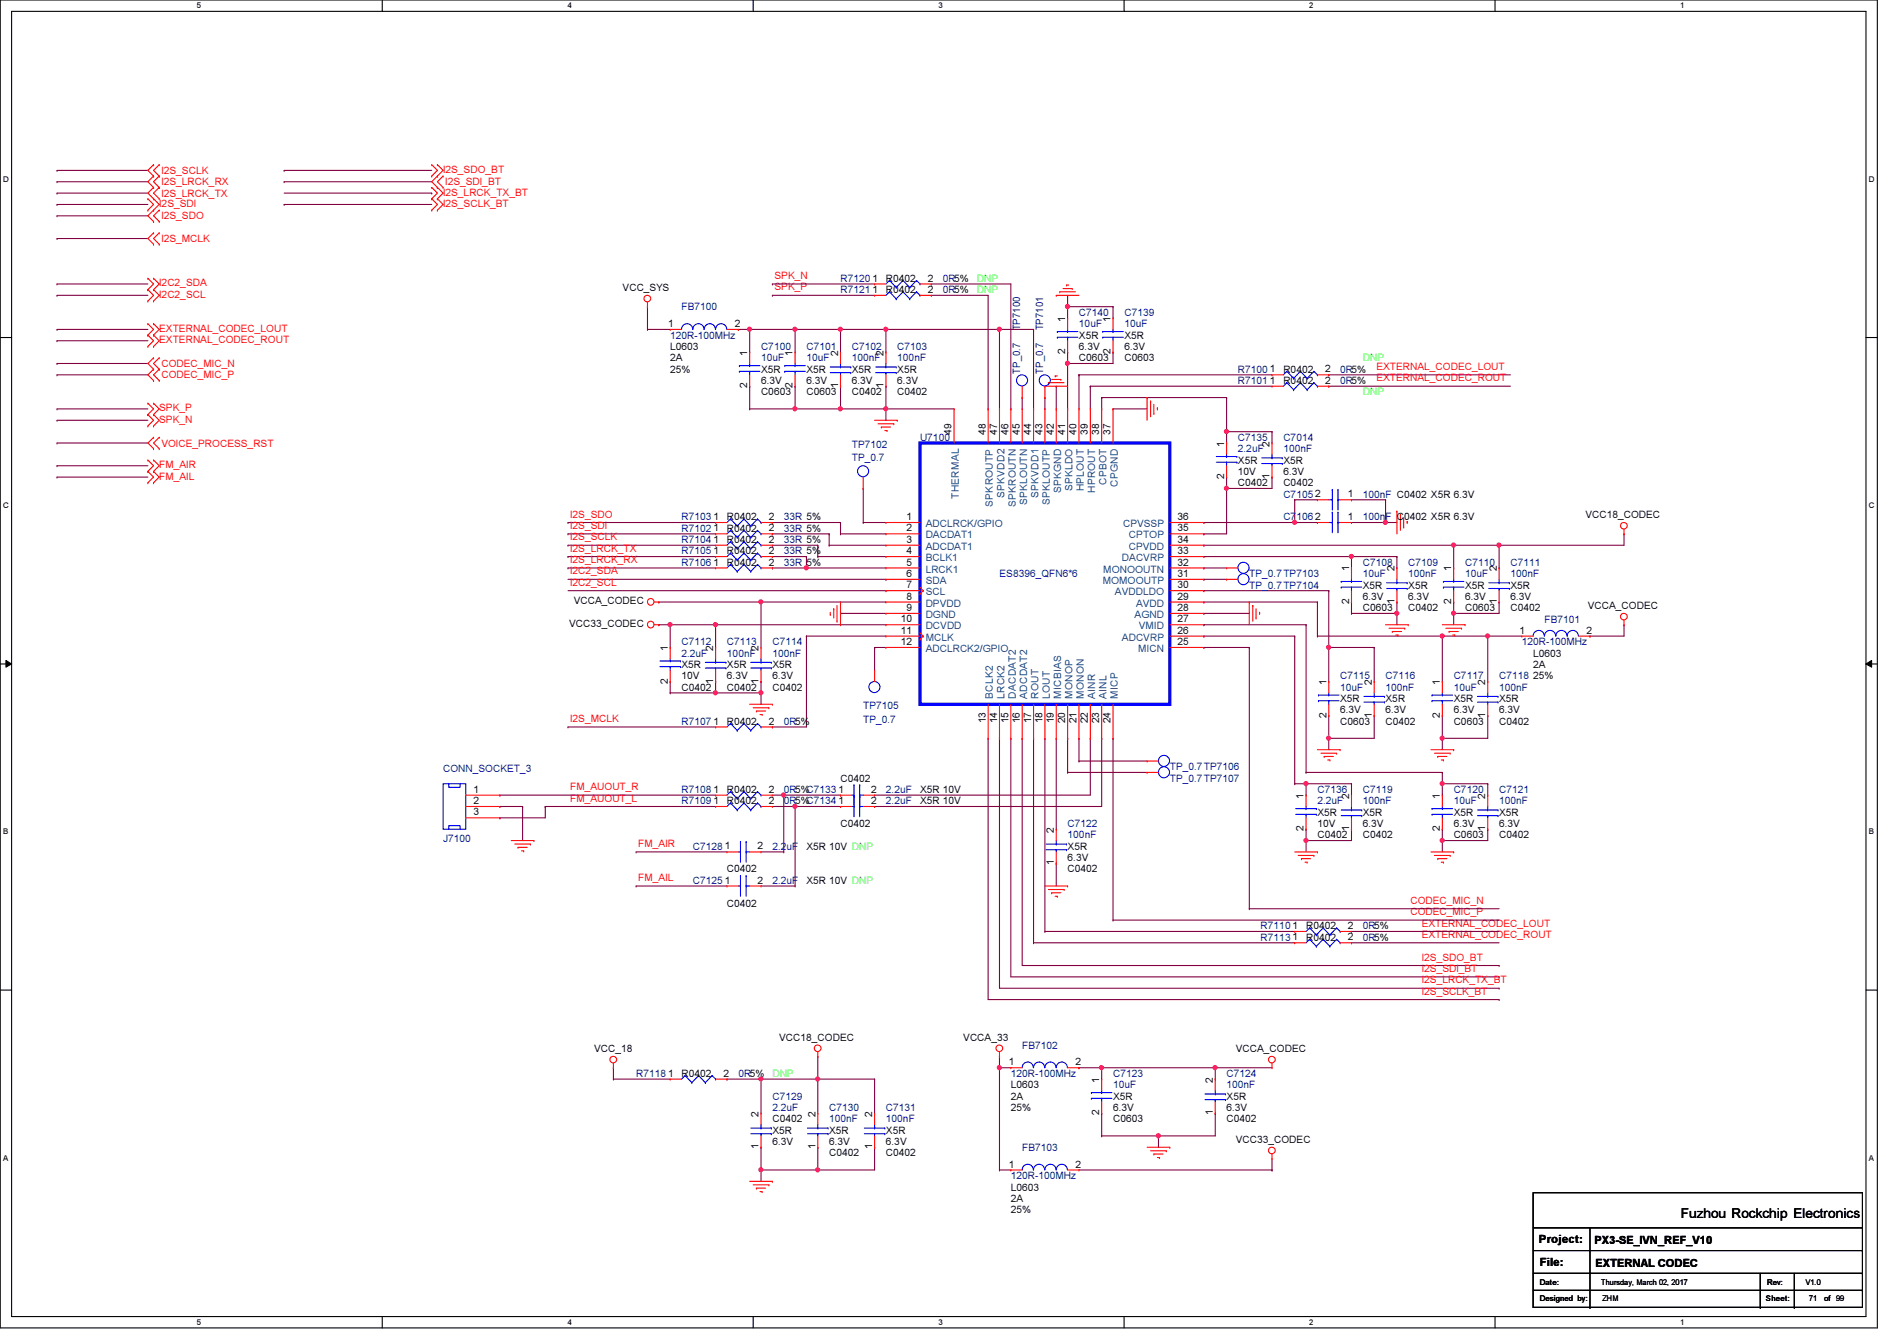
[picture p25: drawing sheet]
<svg xmlns="http://www.w3.org/2000/svg" width="297mm" height="210mm" viewBox="0 0 297 210" stroke-linecap="round" stroke-linejoin="round" font-family="sans-serif">
<defs><g id="words">
<text font-size="2.1" x="263.2" y="190.6">Fuzhou Rockchip Electronics</text>
<g font-size="1.8">
<text x="241" y="194.6">Project:</text>
<text x="241.1" y="198.1">File:</text>
</g>
<g font-size="1.7">
<text x="249.7" y="194.7">PX3-SE_IVN_REF_V10</text>
<text x="249.8" y="198.2">EXTERNAL CODEC</text>
</g>
<g font-size="1.6" fill="#f00">
<text x="25.3" y="27.2">I2S_SCLK</text>
<text x="25.3" y="29">I2S_LRCK_RX</text>
<text x="69.4" y="27.1">I2S_SDO_BT</text>
<text x="69.7" y="29">I2S_SDI_BT</text>
<text x="24.9" y="32.4">I2S_SDI</text>
<text x="25.3" y="30.8">I2S_LRCK_TX</text>
<text x="25.3" y="34.3">I2S_SDO</text>
<text x="69.4" y="30.6">I2S_LRCK_TX_BT</text>
<text x="69.4" y="32.4">I2S_SCLK_BT</text>
<text x="25.3" y="37.9">I2S_MCLK</text>
<text x="24.9" y="44.8">I2C2_SDA</text>
<text x="24.9" y="46.6">I2C2_SCL</text>
<text x="121.3" y="45.5">SPK_P</text>
<text x="121.3" y="43.7">SPK_N</text>
<text x="24.9" y="51.9">EXTERNAL_CODEC_LOUT</text>
<text x="24.9" y="53.7">EXTERNAL_CODEC_ROUT</text>
<text x="25.3" y="57.4">CODEC_MIC_N</text>
<text x="25.3" y="59.2">CODEC_MIC_P</text>
<text x="215.5" y="57.9">EXTERNAL_CODEC_LOUT</text>
<text x="215.5" y="59.7">EXTERNAL_CODEC_ROUT</text>
<text x="24.9" y="64.4">SPK_P</text>
<text x="24.9" y="66.2">SPK_N</text>
<text x="25.3" y="69.9">VOICE_PROCESS_RST</text>
<text x="24.9" y="73.3">FM_AIR</text>
<text x="24.9" y="75.1">FM_AIL</text>
<text x="89.3" y="81">I2S_SDO</text>
<text x="89.3" y="82.8">I2S_SDI</text>
<text x="89.3" y="84.6">I2S_SCLK</text>
<text x="89.3" y="86.4">I2S_LRCK_TX</text>
<text x="89.3" y="88.1">I2S_LRCK_RX</text>
<text x="89.3" y="89.9">I2C2_SDA</text>
<text x="89.3" y="91.7">I2C2_SCL</text>
<text x="89.3" y="113">I2S_MCLK</text>
<text x="89.3" y="123.7">FM_AUOUT_R</text>
<text x="89.3" y="125.5">FM_AUOUT_L</text>
<text x="99.9" y="132.6">FM_AIR</text>
<text x="99.9" y="137.9">FM_AIL</text>
<text x="220.8" y="143.3">CODEC_MIC_P</text>
<text x="220.8" y="141.5">CODEC_MIC_N</text>
<text x="222.6" y="146.8">EXTERNAL_CODEC_ROUT</text>
<text x="222.6" y="145">EXTERNAL_CODEC_LOUT</text>
<text x="222.6" y="150.4">I2S_SDO_BT</text>
<text x="222.6" y="152.1">I2S_SDI_BT</text>
<text x="222.6" y="153.9">I2S_LRCK_TX_BT</text>
<text x="222.6" y="155.7">I2S_SCLK_BT</text>
</g>
<g font-size="1.6">
<text x="97.5" y="45.6">VCC_SYS</text>
<text x="136.6" y="45.8">1</text>
<text x="136.6" y="44.1">1</text>
<text x="138.7" y="45.9">R0402</text>
<text x="138.7" y="44.1">R0402</text>
<text x="145.3" y="45.8">2</text>
<text x="145.3" y="44.1">2</text>
<text x="104.6" y="51.2">1</text>
<text x="115.1" y="51.2">2</text>
<text x="166.8" y="50.3" transform="rotate(-90 166.8 50.3)">1</text>
<text x="168.9" y="53">X5R</text>
<text x="173.9" y="50.3" transform="rotate(-90 173.9 50.3)">1</text>
<text x="176.1" y="53">X5R</text>
<text x="104.9" y="54.8">L0603</text>
<text x="104.9" y="56.6">2A</text>
<text x="104.9" y="58.3">25%</text>
<text x="117" y="55.7" transform="rotate(-90 117 55.7)">1</text>
<text x="119.2" y="58.3">X5R</text>
<text x="124.1" y="55.7" transform="rotate(-90 124.1 55.7)">1</text>
<text x="126.3" y="58.3">X5R</text>
<text x="131.2" y="55.7" transform="rotate(-90 131.2 55.7)">2</text>
<text x="133.4" y="58.3">X5R</text>
<text x="138.3" y="55.7" transform="rotate(-90 138.3 55.7)">2</text>
<text x="140.5" y="58.3">X5R</text>
<text x="166.8" y="55.5" transform="rotate(-90 166.8 55.5)">2</text>
<text x="168.9" y="56.6">C0603</text>
<text x="168.9" y="54.8">6.3V</text>
<text x="173.9" y="55.5" transform="rotate(-90 173.9 55.5)">2</text>
<text x="176.1" y="56.6">C0603</text>
<text x="176.1" y="54.8">6.3V</text>
<text x="198.8" y="58.3">1</text>
<text x="201" y="58.3">R0402</text>
<text x="207.5" y="58.3">2</text>
<text x="117" y="60.8" transform="rotate(-90 117 60.8)">2</text>
<text x="119.2" y="61.9">C0603</text>
<text x="119.2" y="60.1">6.3V</text>
<text x="124.1" y="60.8" transform="rotate(-90 124.1 60.8)">2</text>
<text x="126.3" y="61.9">C0603</text>
<text x="126.3" y="60.1">6.3V</text>
<text x="131.2" y="60.8" transform="rotate(-90 131.2 60.8)">1</text>
<text x="133.4" y="61.9">C0402</text>
<text x="133.4" y="60.1">6.3V</text>
<text x="138.3" y="60.8" transform="rotate(-90 138.3 60.8)">1</text>
<text x="140.5" y="61.9">C0402</text>
<text x="140.5" y="60.1">6.3V</text>
<text x="198.8" y="60.1">1</text>
<text x="201" y="60.1">R0402</text>
<text x="207.5" y="60.1">2</text>
<text x="149" y="68.1" transform="rotate(-90 149 68.1)">49</text>
<text x="154.3" y="68.1" transform="rotate(-90 154.3 68.1)">48</text>
<text x="156.1" y="68.1" transform="rotate(-90 156.1 68.1)">47</text>
<text x="157.9" y="68.1" transform="rotate(-90 157.9 68.1)">46</text>
<text x="159.7" y="68.1" transform="rotate(-90 159.7 68.1)">45</text>
<text x="161.5" y="68.1" transform="rotate(-90 161.5 68.1)">44</text>
<text x="163.2" y="68.1" transform="rotate(-90 163.2 68.1)">43</text>
<text x="165" y="68.1" transform="rotate(-90 165 68.1)">42</text>
<text x="166.8" y="68.1" transform="rotate(-90 166.8 68.1)">41</text>
<text x="168.6" y="68.1" transform="rotate(-90 168.6 68.1)">40</text>
<text x="170.3" y="68.1" transform="rotate(-90 170.3 68.1)">39</text>
<text x="172.1" y="68.1" transform="rotate(-90 172.1 68.1)">38</text>
<text x="173.9" y="68.1" transform="rotate(-90 173.9 68.1)">37</text>
<text x="191.7" y="69.9" transform="rotate(-90 191.7 69.9)">1</text>
<text x="198.8" y="69.9" transform="rotate(-90 198.8 69.9)">2</text>
<text x="191.7" y="75" transform="rotate(-90 191.7 75)">2</text>
<text x="193.8" y="76.1">C0402</text>
<text x="193.8" y="72.6">X5R</text>
<text x="193.8" y="74.3">10V</text>
<text x="198.8" y="75" transform="rotate(-90 198.8 75)">1</text>
<text x="201" y="76.1">C0402</text>
<text x="201" y="72.6">X5R</text>
<text x="201" y="74.3">6.3V</text>
<text x="205.9" y="77.9">2</text>
<text x="211.1" y="77.9">1</text>
<text x="111.7" y="81.4">1</text>
<text x="111.7" y="83.2">1</text>
<text x="113.8" y="81.4">R0402</text>
<text x="113.8" y="83.2">R0402</text>
<text x="120.4" y="81.4">2</text>
<text x="120.4" y="83.2">2</text>
<text x="141.9" y="81.4">1</text>
<text x="141.9" y="83.2">2</text>
<text x="184.4" y="83.2">35</text>
<text x="184.4" y="81.4">36</text>
<text x="205.9" y="81.4">2</text>
<text x="211.1" y="81.4">1</text>
<text x="218.7" y="81.4">C0402 X5R 6.3V</text>
<text x="248.2" y="81.1">VCC18_CODEC</text>
<text x="111.7" y="88.5">1</text>
<text x="111.7" y="85">1</text>
<text x="111.7" y="86.7">1</text>
<text x="113.8" y="88.6">R0402</text>
<text x="113.8" y="85">R0402</text>
<text x="113.8" y="86.8">R0402</text>
<text x="120.4" y="88.5">2</text>
<text x="120.4" y="85">2</text>
<text x="120.4" y="86.7">2</text>
<text x="141.9" y="85">3</text>
<text x="141.9" y="86.7">4</text>
<text x="141.9" y="88.5">5</text>
<text x="184.4" y="88.5">32</text>
<text x="184.4" y="86.7">33</text>
<text x="184.4" y="85">34</text>
<text x="211.2" y="89.5" transform="rotate(-90 211.2 89.5)">1</text>
<text x="218.4" y="89.5" transform="rotate(-90 218.4 89.5)">2</text>
<text x="227.2" y="89.5" transform="rotate(-90 227.2 89.5)">1</text>
<text x="234.4" y="89.5" transform="rotate(-90 234.4 89.5)">2</text>
<text x="89.8" y="94.6">VCCA_CODEC</text>
<text x="141.9" y="90.3">6</text>
<text x="141.9" y="92.1">7</text>
<text x="141.9" y="93.9">8</text>
<text x="141.9" y="95.6">9</text>
<text x="184.4" y="95.6">28</text>
<text x="184.4" y="93.9">29</text>
<text x="184.4" y="92.1">30</text>
<text x="184.4" y="90.3">31</text>
<text x="211.2" y="94.6" transform="rotate(-90 211.2 94.6)">2</text>
<text x="213.4" y="95.7">C0603</text>
<text x="213.4" y="92.1">X5R</text>
<text x="213.4" y="93.9">6.3V</text>
<text x="218.4" y="94.6" transform="rotate(-90 218.4 94.6)">1</text>
<text x="220.5" y="95.7">C0402</text>
<text x="220.5" y="92.1">X5R</text>
<text x="220.5" y="93.9">6.3V</text>
<text x="227.2" y="94.6" transform="rotate(-90 227.2 94.6)">2</text>
<text x="229.4" y="95.7">C0603</text>
<text x="229.4" y="92.1">X5R</text>
<text x="229.4" y="93.9">6.3V</text>
<text x="234.4" y="94.6" transform="rotate(-90 234.4 94.6)">1</text>
<text x="236.5" y="95.7">C0402</text>
<text x="236.5" y="92.1">X5R</text>
<text x="236.5" y="93.9">6.3V</text>
<text x="248.6" y="95.3">VCCA_CODEC</text>
<text x="89.1" y="98.2">VCC33_CODEC</text>
<text x="104.6" y="101.9" transform="rotate(-90 104.6 101.9)">1</text>
<text x="111.7" y="101.9" transform="rotate(-90 111.7 101.9)">2</text>
<text x="118.8" y="101.9" transform="rotate(-90 118.8 101.9)">2</text>
<text x="141.1" y="97.4">10</text>
<text x="141.1" y="99.2">11</text>
<text x="141.1" y="101">12</text>
<text x="184.4" y="101">25</text>
<text x="184.4" y="99.2">26</text>
<text x="184.4" y="97.4">27</text>
<text x="238" y="99.2">1</text>
<text x="248.4" y="99.2">2</text>
<text x="104.6" y="107" transform="rotate(-90 104.6 107)">2</text>
<text x="106.7" y="104.6">X5R</text>
<text x="106.7" y="106.3">10V</text>
<text x="111.7" y="107" transform="rotate(-90 111.7 107)">1</text>
<text x="113.8" y="104.6">X5R</text>
<text x="113.8" y="106.3">6.3V</text>
<text x="118.8" y="107" transform="rotate(-90 118.8 107)">1</text>
<text x="120.9" y="104.6">X5R</text>
<text x="120.9" y="106.3">6.3V</text>
<text x="207.7" y="107.2" transform="rotate(-90 207.7 107.2)">1</text>
<text x="214.8" y="107.2" transform="rotate(-90 214.8 107.2)">2</text>
<text x="225.5" y="107.2" transform="rotate(-90 225.5 107.2)">1</text>
<text x="232.6" y="107.2" transform="rotate(-90 232.6 107.2)">2</text>
<text x="240.1" y="102.8">L0603</text>
<text x="240.1" y="104.6">2A</text>
<text x="240.1" y="106.3">25%</text>
<text x="106.7" y="108.1">C0402</text>
<text x="111.7" y="113.4">1</text>
<text x="113.8" y="113.5">R0402</text>
<text x="113.8" y="108.1">C0402</text>
<text x="120.4" y="113.4">2</text>
<text x="120.9" y="108.1">C0402</text>
<text x="154.3" y="113.2" transform="rotate(-90 154.3 113.2)">13</text>
<text x="156.1" y="113.2" transform="rotate(-90 156.1 113.2)">14</text>
<text x="157.9" y="113.2" transform="rotate(-90 157.9 113.2)">15</text>
<text x="159.7" y="113.2" transform="rotate(-90 159.7 113.2)">16</text>
<text x="161.5" y="113.2" transform="rotate(-90 161.5 113.2)">17</text>
<text x="163.2" y="113.2" transform="rotate(-90 163.2 113.2)">18</text>
<text x="165" y="113.2" transform="rotate(-90 165 113.2)">19</text>
<text x="166.8" y="113.2" transform="rotate(-90 166.8 113.2)">20</text>
<text x="168.6" y="113.2" transform="rotate(-90 168.6 113.2)">21</text>
<text x="170.3" y="113.2" transform="rotate(-90 170.3 113.2)">22</text>
<text x="172.1" y="113.2" transform="rotate(-90 172.1 113.2)">23</text>
<text x="173.9" y="113.2" transform="rotate(-90 173.9 113.2)">24</text>
<text x="207.7" y="112.4" transform="rotate(-90 207.7 112.4)">2</text>
<text x="209.8" y="113.5">C0603</text>
<text x="209.8" y="109.9">X5R</text>
<text x="209.8" y="111.7">6.3V</text>
<text x="214.8" y="112.4" transform="rotate(-90 214.8 112.4)">1</text>
<text x="217" y="113.5">C0402</text>
<text x="217" y="109.9">X5R</text>
<text x="217" y="111.7">6.3V</text>
<text x="225.5" y="112.4" transform="rotate(-90 225.5 112.4)">2</text>
<text x="227.6" y="113.5">C0603</text>
<text x="227.6" y="109.9">X5R</text>
<text x="227.6" y="111.7">6.3V</text>
<text x="232.6" y="112.4" transform="rotate(-90 232.6 112.4)">1</text>
<text x="234.7" y="113.5">C0402</text>
<text x="234.7" y="109.9">X5R</text>
<text x="234.7" y="111.7">6.3V</text>
<text x="74.2" y="124.1">1</text>
<text x="74.2" y="125.9">2</text>
<text x="111.7" y="124.1">1</text>
<text x="111.7" y="125.9">1</text>
<text x="113.8" y="124.1">R0402</text>
<text x="113.8" y="125.9">R0402</text>
<text x="120.4" y="124.1">2</text>
<text x="120.4" y="125.9">2</text>
<text x="131.3" y="125.9">1</text>
<text x="131.3" y="124.1">1</text>
<text x="131.6" y="122.3">C0402</text>
<text x="136.4" y="125.9">2</text>
<text x="136.4" y="124.1">2</text>
<text x="144.1" y="125.9">X5R 10V</text>
<text x="144.1" y="124.1">X5R 10V</text>
<text x="204.1" y="125" transform="rotate(-90 204.1 125)">1</text>
<text x="211.2" y="125" transform="rotate(-90 211.2 125)">2</text>
<text x="225.5" y="125" transform="rotate(-90 225.5 125)">1</text>
<text x="232.6" y="125" transform="rotate(-90 232.6 125)">2</text>
<text x="74.2" y="127.6">3</text>
<text x="131.6" y="129.5">C0402</text>
<text x="165" y="130.3" transform="rotate(-90 165 130.3)">2</text>
<text x="204.1" y="130.1" transform="rotate(-90 204.1 130.1)">2</text>
<text x="206.3" y="131.2">C0402</text>
<text x="206.3" y="127.7">X5R</text>
<text x="206.3" y="129.5">10V</text>
<text x="211.2" y="130.1" transform="rotate(-90 211.2 130.1)">1</text>
<text x="213.4" y="131.2">C0402</text>
<text x="213.4" y="127.7">X5R</text>
<text x="213.4" y="129.5">6.3V</text>
<text x="225.5" y="130.1" transform="rotate(-90 225.5 130.1)">2</text>
<text x="227.6" y="131.2">C0603</text>
<text x="227.6" y="127.7">X5R</text>
<text x="227.6" y="129.5">6.3V</text>
<text x="232.6" y="130.1" transform="rotate(-90 232.6 130.1)">1</text>
<text x="234.7" y="131.2">C0402</text>
<text x="234.7" y="127.7">X5R</text>
<text x="234.7" y="129.5">6.3V</text>
<text x="113.5" y="133">1</text>
<text x="113.8" y="136.6">C0402</text>
<text x="118.6" y="133">2</text>
<text x="126.3" y="133">X5R 10V DNP</text>
<text x="165" y="135.5" transform="rotate(-90 165 135.5)">1</text>
<text x="167.2" y="136.6">C0402</text>
<text x="167.2" y="133">X5R</text>
<text x="167.2" y="134.8">6.3V</text>
<text x="113.5" y="138.3">1</text>
<text x="113.8" y="141.9">C0402</text>
<text x="118.6" y="138.3">2</text>
<text x="126.3" y="138.3">X5R 10V DNP</text>
<text x="202.4" y="147.2">1</text>
<text x="202.4" y="145.4">1</text>
<text x="204.5" y="147.2">R0402</text>
<text x="204.5" y="145.5">R0402</text>
<text x="211.1" y="147.2">2</text>
<text x="211.1" y="145.4">2</text>
<text x="93" y="164.7">VCC_18</text>
<text x="122" y="162.9">VCC18_CODEC</text>
<text x="150.8" y="162.9">VCCA_33</text>
<text x="157.9" y="166.8">1</text>
<text x="168.4" y="166.8">2</text>
<text x="193.5" y="164.7">VCCA_CODEC</text>
<text x="104.6" y="168.5">1</text>
<text x="106.7" y="168.6">R0402</text>
<text x="113.3" y="168.5">2</text>
<text x="158.3" y="170.3">L0603</text>
<text x="158.3" y="172.1">2A</text>
<text x="158.3" y="173.9">25%</text>
<text x="172.1" y="169.5" transform="rotate(-90 172.1 169.5)">1</text>
<text x="174.3" y="172.1">X5R</text>
<text x="174.3" y="173.9">6.3V</text>
<text x="189.9" y="169.5" transform="rotate(-90 189.9 169.5)">2</text>
<text x="192.1" y="172.1">X5R</text>
<text x="192.1" y="173.9">6.3V</text>
<text x="118.8" y="179.9" transform="rotate(-90 118.8 179.9)">1</text>
<text x="118.8" y="174.8" transform="rotate(-90 118.8 174.8)">2</text>
<text x="120.9" y="175.7">C0402</text>
<text x="120.9" y="177.5">X5R</text>
<text x="120.9" y="179.2">6.3V</text>
<text x="127.7" y="179.9" transform="rotate(-90 127.7 179.9)">1</text>
<text x="127.7" y="174.8" transform="rotate(-90 127.7 174.8)">2</text>
<text x="129.8" y="177.5">X5R</text>
<text x="129.8" y="179.2">6.3V</text>
<text x="136.6" y="179.9" transform="rotate(-90 136.6 179.9)">1</text>
<text x="136.6" y="174.8" transform="rotate(-90 136.6 174.8)">2</text>
<text x="138.7" y="177.5">X5R</text>
<text x="138.7" y="179.2">6.3V</text>
<text x="172.1" y="174.6" transform="rotate(-90 172.1 174.6)">2</text>
<text x="174.3" y="175.7">C0603</text>
<text x="189.9" y="174.6" transform="rotate(-90 189.9 174.6)">1</text>
<text x="192.1" y="175.7">C0402</text>
<text x="193.5" y="178.9">VCC33_CODEC</text>
<text x="129.8" y="181">C0402</text>
<text x="138.7" y="181">C0402</text>
<text x="157.9" y="182.8">1</text>
<text x="168.4" y="182.8">2</text>
<text x="158.3" y="186.4">L0603</text>
<text x="158.3" y="188.1">2A</text>
<text x="158.3" y="189.9">25%</text>
</g>
<g font-size="1.6" fill="#000080">
<text x="131.6" y="45.9">R7121</text>
<text x="131.6" y="44.1">R7120</text>
<text x="147.6" y="45.9">0R5%</text>
<text x="147.6" y="44.1">0R5%</text>
<text x="104.9" y="53">120R-100MHz</text>
<text x="106.7" y="48.6">FB7100</text>
<text x="159.8" y="51.7" transform="rotate(-90 159.8 51.7)">TP7100</text>
<text x="163.3" y="51.7" transform="rotate(-90 163.3 51.7)">TP7101</text>
<text x="168.9" y="49.4">C7140</text>
<text x="168.9" y="51.2">10uF</text>
<text x="176.1" y="49.4">C7139</text>
<text x="176.1" y="51.2">10uF</text>
<text x="119.2" y="54.8">C7100</text>
<text x="119.2" y="56.6">10uF</text>
<text x="126.3" y="54.8">C7101</text>
<text x="126.3" y="56.6">10uF</text>
<text x="133.4" y="54.8">C7102</text>
<text x="133.4" y="56.6">100nF</text>
<text x="140.5" y="54.8">C7103</text>
<text x="140.5" y="56.6">100nF</text>
<text x="159.8" y="58.5" transform="rotate(-90 159.8 58.5)">TP_0.7</text>
<text x="163.3" y="58.5" transform="rotate(-90 163.3 58.5)">TP_0.7</text>
<text x="193.8" y="58.3">R7100</text>
<text x="209.8" y="58.3">0R5%</text>
<text x="193.8" y="60.1">R7101</text>
<text x="209.8" y="60.1">0R5%</text>
<text x="133.4" y="70.1">TP7102</text>
<text x="144.1" y="69">U7100</text>
<text x="193.8" y="69">C7135</text>
<text x="193.8" y="70.8">2.2uF</text>
<text x="201" y="69">C7014</text>
<text x="201" y="70.8">100nF</text>
<text x="133.4" y="72.2">TP_0.7</text>
<text x="201" y="77.9">C7105</text>
<text x="213.4" y="77.9">100nF C0402 X5R 6.3V</text>
<text x="106.7" y="81.4">R7103</text>
<text x="106.7" y="83.2">R7102</text>
<text x="122.7" y="81.4">33R 5%</text>
<text x="122.7" y="83.2">33R 5%</text>
<text x="201" y="81.4">C7106</text>
<text x="213.4" y="81.4">100nF</text>
<text x="106.7" y="88.6">R7106</text>
<text x="106.7" y="85">R7104</text>
<text x="106.7" y="86.8">R7105</text>
<text x="122.7" y="88.6">33R 5%</text>
<text x="122.7" y="85">33R 5%</text>
<text x="122.7" y="86.8">33R 5%</text>
<text x="213.4" y="88.6">C7108</text>
<text x="220.5" y="88.6">C7109</text>
<text x="229.4" y="88.6">C7110</text>
<text x="236.5" y="88.6">C7111</text>
<text x="156.5" y="90.3">ES8396_QFN6*6</text>
<text x="195.6" y="92.1">TP_0.7TP7104</text>
<text x="195.6" y="90.3">TP_0.7TP7103</text>
<text x="213.4" y="90.3">10uF</text>
<text x="220.5" y="90.3">100nF</text>
<text x="229.4" y="90.3">10uF</text>
<text x="236.5" y="90.3">100nF</text>
<text x="106.7" y="101">C7112</text>
<text x="113.8" y="101">C7113</text>
<text x="120.9" y="101">C7114</text>
<text x="238.3" y="101">120R-100MHz</text>
<text x="241.8" y="97.5">FB7101</text>
<text x="106.7" y="102.8">2.2uF</text>
<text x="113.8" y="102.8">100nF</text>
<text x="120.9" y="102.8">100nF</text>
<text x="209.8" y="106.3">C7115</text>
<text x="217" y="106.3">C7116</text>
<text x="227.6" y="106.3">C7117</text>
<text x="234.7" y="106.3">C7118</text>
<text x="106.7" y="113.5">R7107</text>
<text x="122.7" y="113.5">0R5%</text>
<text x="135.2" y="111">TP7105</text>
<text x="135.2" y="113.1">TP_0.7</text>
<text x="209.8" y="108.1">10uF</text>
<text x="217" y="108.1">100nF</text>
<text x="227.6" y="108.1">10uF</text>
<text x="234.7" y="108.1">100nF</text>
<text x="69.4" y="120.9">CONN_SOCKET_3</text>
<text x="106.7" y="124.1">R7108</text>
<text x="106.7" y="125.9">R7109</text>
<text x="122.7" y="124.1">0R5%C7133</text>
<text x="122.7" y="125.9">0R5%C7134</text>
<text x="138.7" y="125.9">2.2uF</text>
<text x="138.7" y="124.1">2.2uF</text>
<text x="183.2" y="122.3">TP_0.7TP7107</text>
<text x="183.2" y="120.6">TP_0.7TP7106</text>
<text x="206.3" y="124.1">C7136</text>
<text x="206.3" y="125.9">2.2uF</text>
<text x="213.4" y="124.1">C7119</text>
<text x="213.4" y="125.9">100nF</text>
<text x="227.6" y="124.1">C7120</text>
<text x="227.6" y="125.9">10uF</text>
<text x="234.7" y="124.1">C7121</text>
<text x="234.7" y="125.9">100nF</text>
<text x="69.4" y="131.8">J7100</text>
<text x="167.2" y="129.5">C7122</text>
<text x="167.2" y="131.2">100nF</text>
<text x="108.5" y="133">C7128</text>
<text x="120.9" y="133">2.2uF</text>
<text x="108.5" y="138.3">C7125</text>
<text x="120.9" y="138.3">2.2uF</text>
<text x="197.4" y="147.2">R7113</text>
<text x="197.4" y="145.5">R7110</text>
<text x="213.4" y="147.2">0R5%</text>
<text x="213.4" y="145.5">0R5%</text>
<text x="160.1" y="164.1">FB7102</text>
<text x="99.6" y="168.6">R7118</text>
<text x="115.6" y="168.6">0R5%</text>
<text x="120.9" y="172.1">C7129</text>
<text x="120.9" y="173.9">2.2uF</text>
<text x="129.8" y="173.9">C7130</text>
<text x="138.7" y="173.9">C7131</text>
<text x="158.3" y="168.6">120R-100MHz</text>
<text x="174.3" y="168.6">C7123</text>
<text x="174.3" y="170.3">10uF</text>
<text x="192.1" y="168.6">C7124</text>
<text x="192.1" y="170.3">100nF</text>
<text x="129.8" y="175.7">100nF</text>
<text x="138.7" y="175.7">100nF</text>
<text x="158.3" y="184.6">120R-100MHz</text>
<text x="160.1" y="180.1">FB7103</text>
</g>
<g font-size="1.6" fill="#0f0">
<text x="152.9" y="45.9">DNP</text>
<text x="152.9" y="44.1">DNP</text>
<text x="213.4" y="56.6">DNP</text>
<text x="213.4" y="61.9">DNP</text>
<text x="120.9" y="168.6">DNP</text>
</g>
<g font-size="1.6" fill="#004080">
<text x="157.3" y="77.9" transform="rotate(-90 157.3 77.9)">SPKVDD2</text>
<text x="162.6" y="77.9" transform="rotate(-90 162.6 77.9)">SPKVDD1</text>
<text x="166.2" y="77.2" transform="rotate(-90 166.2 77.2)">SPKGND</text>
<text x="167.9" y="76.9" transform="rotate(-90 167.9 76.9)">SPKLDO</text>
<text x="169.7" y="76.9" transform="rotate(-90 169.7 76.9)">HPLOUT</text>
<text x="171.5" y="77.2" transform="rotate(-90 171.5 77.2)">HPROUT</text>
<text x="173.3" y="75.9" transform="rotate(-90 173.3 75.9)">CPBOT</text>
<text x="175" y="76.2" transform="rotate(-90 175 76.2)">CPGND</text>
<text x="144.9" y="82.5">ADCLRCK/GPIO</text>
<text x="150.2" y="78.1" transform="rotate(-90 150.2 78.1)">THERMAL</text>
<text x="155.5" y="79.3" transform="rotate(-90 155.5 79.3)">SPKROUTP</text>
<text x="159" y="79.4" transform="rotate(-90 159 79.4)">SPKROUTN</text>
<text x="160.8" y="79.1" transform="rotate(-90 160.8 79.1)">SPKLOUTN</text>
<text x="164.4" y="79" transform="rotate(-90 164.4 79)">SPKLOUTP</text>
<text x="175.8" y="82.5">CPVSSP</text>
<text x="144.9" y="84.3">DACDAT1</text>
<text x="144.9" y="86.1">ADCDAT1</text>
<text x="144.9" y="87.8">BCLK1</text>
<text x="144.9" y="89.6">LRCK1</text>
<text x="172.8" y="89.6">MONOOUTN</text>
<text x="175.7" y="87.8">DACVRP</text>
<text x="176.7" y="86.1">CPVDD</text>
<text x="176.8" y="84.3">CPTOP</text>
<text x="144.9" y="91.4">SDA</text>
<text x="144.9" y="93.2">SCL</text>
<text x="144.9" y="95">DPVDD</text>
<text x="172.7" y="91.4">MOMOOUTP</text>
<text x="174.6" y="93.2">AVDDLDO</text>
<text x="177.9" y="95">AVDD</text>
<text x="144.9" y="96.7">DGND</text>
<text x="144.9" y="98.5">DCVDD</text>
<text x="144.9" y="100.3">MCLK</text>
<text x="175.7" y="100.3">ADCVRP</text>
<text x="177.7" y="96.7">AGND</text>
<text x="178.3" y="98.5">VMID</text>
<text x="144.9" y="102.1">ADCLRCK2/GPIO</text>
<text x="178.2" y="102.1">MICN</text>
<text x="155.5" y="109.3" transform="rotate(-90 155.5 109.3)">BCLK2</text>
<text x="157.3" y="109.3" transform="rotate(-90 157.3 109.3)">LRCK2</text>
<text x="159" y="109.3" transform="rotate(-90 159 109.3)">DACDAT2</text>
<text x="160.8" y="109.3" transform="rotate(-90 160.8 109.3)">ADCDAT2</text>
<text x="162.6" y="109.3" transform="rotate(-90 162.6 109.3)">ROUT</text>
<text x="164.4" y="109.3" transform="rotate(-90 164.4 109.3)">LOUT</text>
<text x="166.2" y="109.3" transform="rotate(-90 166.2 109.3)">MICBIAS</text>
<text x="167.9" y="109.3" transform="rotate(-90 167.9 109.3)">MONOP</text>
<text x="169.7" y="109.3" transform="rotate(-90 169.7 109.3)">MONON</text>
<text x="171.5" y="109.3" transform="rotate(-90 171.5 109.3)">AINR</text>
<text x="173.3" y="109.3" transform="rotate(-90 173.3 109.3)">AINL</text>
<text x="175" y="109.3" transform="rotate(-90 175 109.3)">MICP</text>
</g>
<g font-size="1.3">
<text x="30.8" y="1.3">5</text>
<text x="88.9" y="1.3">4</text>
<text x="146.9" y="1.3">3</text>
<text x="205" y="1.3">2</text>
<text x="263.1" y="1.3">1</text>
<text x=".5" y="28.4">D</text>
<text x="292.6" y="28.4">D</text>
<text x=".5" y="79.5">C</text>
<text x="292.6" y="79.5">C</text>
<text x=".5" y="130.6">B</text>
<text x="292.6" y="130.6">B</text>
<text x=".5" y="181.7">A</text>
<text x="292.6" y="181.7">A</text>
<text x="30.8" y="207.4">5</text>
<text x="88.9" y="207.4">4</text>
<text x="146.9" y="207.4">3</text>
<text x="205" y="207.4">2</text>
<text x="263.1" y="207.4">1</text>
</g>
<g font-size="1.2">
<text x="241.1" y="201.2">Date:</text>
<text x="241.1" y="203.7">Designed by:</text>
<text x="250.7" y="201.2">Thursday, March 02, 2017</text>
<text x="250.9" y="203.7">ZHM</text>
<text x="276.5" y="203.7">Sheet:</text>
<text x="276.7" y="201.2">Rev:</text>
<text x="282.7" y="201.2">V1.0</text>
<text x="283.3" y="203.7">71</text>
<text x="285.6" y="203.7">of 99</text>
</g>
</g></defs>
<path d="M0 0h294v207.9h-294zM1.8 1.8h290.4v204.3h-290.4z" fill="none" stroke="#000" stroke-width=".17"/>
<g fill="#fff">
<path d="M30.8 .2h.7v1.4h-.7z"/>
<path d="M30.8 206.2h.7v1.4h-.7z"/>
</g>
<path d="M59.9 0v1.8M59.9 206.1v1.8" fill="none" stroke="#000" stroke-width=".17"/>
<g fill="#fff">
<path d="M88.9 .2h.6v1.4h-.6z"/>
<path d="M88.9 206.2h.6v1.4h-.6z"/>
</g>
<path d="M117.9 0v1.8M117.9 206.1v1.8" fill="none" stroke="#000" stroke-width=".17"/>
<g fill="#fff">
<path d="M146.9 .2h.7v1.4h-.7z"/>
<path d="M146.9 206.2h.7v1.4h-.7z"/>
</g>
<path d="M176 0v1.8M176 206.1v1.8" fill="none" stroke="#000" stroke-width=".17"/>
<g fill="#fff">
<path d="M205 .2h.7v1.4h-.7z"/>
<path d="M205 206.2h.7v1.4h-.7z"/>
</g>
<path d="M234.1 0v1.8M234.1 206.1v1.8" fill="none" stroke="#000" stroke-width=".17"/>
<g fill="#fff">
<path d="M263.1 .2h.7v1.4h-.7z"/>
<path d="M263.1 206.2h.7v1.4h-.7z"/>
<path d="M.5 27.3h.9v1.4h-.9z"/>
<path d="M292.6 27.3h.9v1.4h-.9z"/>
<path d="M.5 78.4h.9v1.4h-.9z"/>
<path d="M292.6 78.4h.9v1.4h-.9z"/>
</g>
<path d="M0 52.8h1.8M292.2 52.8h1.8" fill="none" stroke="#000" stroke-width=".17"/>
<g fill="#fff">
<path d="M.5 129.5h.8v1.4h-.8z"/>
<path d="M292.6 129.5h.9v1.4h-.9z"/>
</g>
<path d="M0 103.9h1.8M292.2 103.9h1.8" fill="none" stroke="#000" stroke-width=".17"/>
<path d="M.9 103.4l.9 .5-.9 .5zM292.2 103.9l.9-.5v1z" fill="#000"/>
<path d="M.9 103.4l.9 .5-.9 .5zM292.2 103.9l.9-.5v1z" fill="none" stroke="#000" stroke-width=".16"/>
<g fill="#fff">
<path d="M.5 180.5h.8v1.4h-.8z"/>
<path d="M292.6 180.5h.9v1.4h-.9z"/>
</g>
<path d="M0 155h1.8M292.2 155h1.8" fill="none" stroke="#000" stroke-width=".17"/>
<g fill="none" stroke="#800040" stroke-width=".17">
<path d="M8.9 37.3h.1M8.9 30.2h.1M8.9 26.7h.1M8.9 32h.1M8.9 33.8h.1M8.9 37.3h14.3M8.9 30.2h14.3M8.9 26.7h14.3M8.9 32h14.3M8.9 33.8h14.3M8.9 46.2h.1M8.9 44.4h.1"/>
<path d="M8.9 46.2h14.3M8.9 44.4h14.3M172.5 167.1h.1M172.5 167.1v1.8M172.5 167.1h17.8"/>
</g>
<circle cx="190.3" cy="167.1" r=".32" fill="#f0f"/>
<circle cx="190.3" cy="167.1" r=".32" fill="none" stroke="#f0f" stroke-width=".17"/>
<circle cx="172.5" cy="167.1" r=".32" fill="#f0f"/>
<circle cx="172.5" cy="167.1" r=".32" fill="none" stroke="#f0f" stroke-width=".17"/>
<g fill="none" stroke="#800040" stroke-width=".17">
<path d="M8.9 28.4h.1M8.9 28.4h14.3M8.9 51.6h.1M8.9 53.3h.1M8.9 51.6h14.3M8.9 53.3h14.3M156.5 165.4h.1M156.5 167.1h.1M156.5 167.1h1.8M156.5 165.4v1.7M168.9 167.1h.1M168.9 167.1h3.6"/>
<path d="M172.5 174.2h.1M172.5 177.8h.1M172.5 174.2v3.6M181.4 177.8h.1M181.4 177.8v1.8M190.3 167.1h.1M190.3 174.2h.1M190.3 174.2v3.6h-17.8M190.3 167.1h8.9M190.3 167.1v1.8"/>
</g>
<circle cx="181.4" cy="177.8" r=".32" fill="#f0f"/>
<circle cx="181.4" cy="177.8" r=".32" fill="none" stroke="#f0f" stroke-width=".17"/>
<path d="M119.2 168.9h.1M119.2 168.9v5.3" fill="none" stroke="#800040" stroke-width=".17"/>
<circle cx="119.1" cy="168.9" r=".32" fill="#f0f"/>
<circle cx="119.1" cy="168.9" r=".32" fill="none" stroke="#f0f" stroke-width=".17"/>
<path d="M119.2 183.1h.1M119.2 183.1v1.8" fill="none" stroke="#800040" stroke-width=".17"/>
<circle cx="119.1" cy="183.1" r=".32" fill="#f0f"/>
<circle cx="119.1" cy="183.1" r=".32" fill="none" stroke="#f0f" stroke-width=".17"/>
<path d="M119.2 179.6h.1M119.2 179.6v3.5M128.1 165.4h.1M128.1 168.9h.1M128.1 165.4v8.8" fill="none" stroke="#800040" stroke-width=".17"/>
<circle cx="128" cy="168.9" r=".32" fill="#f0f"/>
<circle cx="128" cy="168.9" r=".32" fill="none" stroke="#f0f" stroke-width=".17"/>
<g fill="none" stroke="#800040" stroke-width=".17">
<path d="M96.1 168.9h.1M96.1 167.1h.1M96.1 168.9h8.8M96.1 167.1v1.8M113.8 168.9h.1M113.8 168.9h23.1M119.2 168.9h.1M128.1 179.6h.1M128.1 168.9h.1M128.1 179.6v3.5M136.9 168.9h.1M136.9 168.9v5.3"/>
<path d="M119.2 183.1h.1M119.2 183.1h17.7M128.1 183.1h.1"/>
</g>
<circle cx="128" cy="183.1" r=".32" fill="#f0f"/>
<circle cx="128" cy="183.1" r=".32" fill="none" stroke="#f0f" stroke-width=".17"/>
<g fill="none" stroke="#800040" stroke-width=".17">
<path d="M135.2 76.5h.1M135.2 76.5v5.3M88.9 81.8h.1M88.9 83.6h.1M88.9 85.3h.1M88.9 87.1h.1M88.9 88.9h.1M88.9 81.8h23.2M88.9 87.1h23.2M88.9 83.6h23.2M88.9 85.3h23.2M88.9 88.9h23.2"/>
<path d="M120.9 87.1h.1M120.9 88.9h.1M120.9 81.8h.1M120.9 83.6h.1M120.9 85.3h.1M120.9 81.8h10.7M120.9 87.1h5.4M120.9 83.6h8.9M120.9 85.3h7.2M120.9 88.9h17.8M126.3 87.1h.1M126.3 88.9h.1"/>
<path d="M126.3 87.1v1.8M128.1 85.3h.1M128.1 87.1h.1M128.1 87.1h10.6M128.1 85.3v1.8M129.8 83.6h.1M129.8 85.3h.1M129.8 85.3h8.9M129.8 83.6v1.7M131.6 81.8h.1M131.6 83.6h.1M131.6 83.6h7.1"/>
<path d="M131.6 81.8v1.8M135.2 81.8h.1M135.2 81.8h3.5M136.9 179.6h.1M136.9 179.6v3.5"/>
</g>
<circle cx="126.3" cy="88.9" r=".32" fill="#f0f"/>
<circle cx="126.3" cy="88.9" r=".32" fill="none" stroke="#f0f" stroke-width=".17"/>
<path d="M103.2 94.2h.1M103.2 94.2h16" fill="none" stroke="#800040" stroke-width=".17"/>
<circle cx="119.1" cy="94.2" r=".32" fill="#f0f"/>
<circle cx="119.1" cy="94.2" r=".32" fill="none" stroke="#f0f" stroke-width=".17"/>
<g fill="none" stroke="#800040" stroke-width=".17">
<path d="M103.2 97.8h.1M103.2 97.8h1.7M112.1 97.8h.1M112.1 97.8h26.6M112.1 97.8v3.5M119.2 94.2h.1M119.2 94.2v7.1M119.2 94.2h19.5M131.6 96h.1M131.6 96h7.1M112.1 106.7h.1M112.1 108.5h.1"/>
<path d="M112.1 106.7v1.8M119.2 106.7h.1M119.2 106.7v1.8h-7.1"/>
</g>
<circle cx="119.1" cy="108.4" r=".32" fill="#f0f"/>
<circle cx="119.1" cy="108.4" r=".32" fill="none" stroke="#f0f" stroke-width=".17"/>
<path d="M104.9 106.7h.1M104.9 108.5h.1M104.9 106.7v1.8M104.9 108.5h7.2M119.2 108.5h.1M119.2 108.5v1.7" fill="none" stroke="#800040" stroke-width=".17"/>
<circle cx="112" cy="108.4" r=".32" fill="#f0f"/>
<circle cx="112" cy="108.4" r=".32" fill="none" stroke="#f0f" stroke-width=".17"/>
<path d="M104.9 97.8h.1M104.9 97.8v3.5M104.9 97.8h7.2M126.3 99.6h.1M126.3 99.6v14.2h-5.4M126.3 99.6h12.4M88.9 113.8h.1M88.9 113.8h23.2M120.9 113.8h.1" fill="none" stroke="#800040" stroke-width=".17"/>
<circle cx="112" cy="97.8" r=".32" fill="#f0f"/>
<circle cx="112" cy="97.8" r=".32" fill="none" stroke="#f0f" stroke-width=".17"/>
<circle cx="104.9" cy="97.8" r=".32" fill="#f0f"/>
<circle cx="104.9" cy="97.8" r=".32" fill="none" stroke="#f0f" stroke-width=".17"/>
<g fill="none" stroke="#800040" stroke-width=".17">
<path d="M117.4 51.6h.1M117.4 51.6v3.5M154.7 46.2v17.8M156.5 51.6h.1M156.5 51.6v12.4M158.3 44.4v19.6M138.7 60.5h.1M138.7 60.5v3.5M154.7 64h.1M158.3 64h.1M160.1 62.2h.1M160.1 62.2v1.8"/>
<path d="M163.6 62.2h.1M163.6 62.2v1.8M136.9 101.3h.1M136.9 101.3v3.6M136.9 101.3h1.8M154.7 115.6h.1M154.7 115.6v40.9h80M156.5 115.6h.1M156.5 115.6v39.1h78.2M158.3 115.6h.1M158.3 115.6v37.3h76.4M160.1 115.6h.1"/>
<path d="M160.1 115.6v35.5h74.6M170.7 115.6h.1M170.7 115.6v8.9M172.5 115.6h.1M172.5 115.6v10.6M234.7 151.1h.1M234.7 152.9h.1M234.7 154.7h.1M234.7 156.5h.1"/>
</g>
<circle cx="117.4" cy="51.5" r=".32" fill="#f0f"/>
<circle cx="117.4" cy="51.5" r=".32" fill="none" stroke="#f0f" stroke-width=".17"/>
<path d="M117.4 51.6h.1M117.4 51.6h7.1M124.5 51.6h.1M124.5 51.6v3.5" fill="none" stroke="#800040" stroke-width=".17"/>
<circle cx="124.5" cy="51.5" r=".32" fill="#f0f"/>
<circle cx="124.5" cy="51.5" r=".32" fill="none" stroke="#f0f" stroke-width=".17"/>
<path d="M124.5 51.6h.1M124.5 51.6h7.1M131.6 51.6h.1M131.6 51.6v3.5" fill="none" stroke="#800040" stroke-width=".17"/>
<circle cx="131.6" cy="51.5" r=".32" fill="#f0f"/>
<circle cx="131.6" cy="51.5" r=".32" fill="none" stroke="#f0f" stroke-width=".17"/>
<path d="M131.6 51.6h.1M131.6 51.6h24.9M138.7 51.6h.1M138.7 51.6v3.5" fill="none" stroke="#800040" stroke-width=".17"/>
<circle cx="156.5" cy="51.5" r=".32" fill="#f0f"/>
<circle cx="156.5" cy="51.5" r=".32" fill="none" stroke="#f0f" stroke-width=".17"/>
<circle cx="138.7" cy="51.5" r=".32" fill="#f0f"/>
<circle cx="138.7" cy="51.5" r=".32" fill="none" stroke="#f0f" stroke-width=".17"/>
<path d="M117.4 60.5h.1M117.4 64h.1M117.4 60.5v3.5M117.4 64h7.1M138.7 64h.1M138.7 64h10.7M138.7 64v1.8" fill="none" stroke="#800040" stroke-width=".17"/>
<circle cx="138.7" cy="64" r=".32" fill="#f0f"/>
<circle cx="138.7" cy="64" r=".32" fill="none" stroke="#f0f" stroke-width=".17"/>
<path d="M124.5 60.5h.1M124.5 64h.1M124.5 64h14.2M124.5 60.5v3.5M131.6 60.5h.1M131.6 64h.1M131.6 60.5v3.5" fill="none" stroke="#800040" stroke-width=".17"/>
<circle cx="131.6" cy="64" r=".32" fill="#f0f"/>
<circle cx="131.6" cy="64" r=".32" fill="none" stroke="#f0f" stroke-width=".17"/>
<circle cx="124.5" cy="64" r=".32" fill="#f0f"/>
<circle cx="124.5" cy="64" r=".32" fill="none" stroke="#f0f" stroke-width=".17"/>
<g fill="none" stroke="#800040" stroke-width=".17">
<path d="M101.4 51.6h.1M101.4 48h.1M101.4 51.6h3.5M101.4 48v3.6M115.6 51.6h.1M115.6 51.6h1.8M156.5 51.6h.1M156.5 51.6h5.3M161.8 51.6h.1M161.8 51.6v12.4M167.2 55.1h.1M167.2 55.1v1.8"/>
<path d="M165.4 60.5h.1M165.4 60.5v3.5"/>
</g>
<circle cx="167.1" cy="56.9" r=".32" fill="#f0f"/>
<circle cx="167.1" cy="56.9" r=".32" fill="none" stroke="#f0f" stroke-width=".17"/>
<g fill="none" stroke="#800040" stroke-width=".17">
<path d="M167.2 56.9h.1M167.2 56.9v7.1M168.9 58.7h.1M168.9 58.7v5.3M168.9 58.7h30.3M174.3 55.1h.1M174.3 55.1v1.8h-7.1M170.7 60.5h.1M170.7 60.5v3.5M170.7 60.5h28.5M172.5 62.2h.1M172.5 62.2v1.8"/>
<path d="M172.5 62.2h19.6M174.3 64h.1M174.3 64h5.3M192.1 74.7h.1M192.1 76.5h.1M192.1 74.7v8.9h-3.6M199.2 74.7h.1M199.2 74.7v1.8h-7.1M188.5 83.6h.1"/>
</g>
<circle cx="192" cy="76.4" r=".32" fill="#f0f"/>
<circle cx="192" cy="76.4" r=".32" fill="none" stroke="#f0f" stroke-width=".17"/>
<path d="M192.1 62.2h.1M192.1 62.2v5.4" fill="none" stroke="#800040" stroke-width=".17"/>
<circle cx="192" cy="67.5" r=".32" fill="#f0f"/>
<circle cx="192" cy="67.5" r=".32" fill="none" stroke="#f0f" stroke-width=".17"/>
<path d="M192.1 67.6h.1M192.1 67.6h7.1M192.1 67.6v1.7M199.2 67.6h.1M199.2 67.6v1.7M202.7 78.2h.1M202.7 78.2v3.6h-14.2M202.7 78.2h3.6M188.5 81.8h.1" fill="none" stroke="#800040" stroke-width=".17"/>
<circle cx="202.7" cy="81.8" r=".32" fill="#f0f"/>
<circle cx="202.7" cy="81.8" r=".32" fill="none" stroke="#f0f" stroke-width=".17"/>
<path d="M211.6 78.2h.1M211.6 78.2h5.4M217 78.2h.1M217 78.2v3.6h-5.4M202.7 81.8h.1M202.7 81.8h3.6M211.6 81.8h.1" fill="none" stroke="#800040" stroke-width=".17"/>
<circle cx="216.9" cy="81.8" r=".32" fill="#f0f"/>
<circle cx="216.9" cy="81.8" r=".32" fill="none" stroke="#f0f" stroke-width=".17"/>
<path d="M188.5 85.3h.1M188.5 85.3h39.1M217 81.8h.1M217 81.8h1.7" fill="none" stroke="#800040" stroke-width=".17"/>
<circle cx="227.6" cy="85.3" r=".32" fill="#f0f"/>
<circle cx="227.6" cy="85.3" r=".32" fill="none" stroke="#f0f" stroke-width=".17"/>
<path d="M188.5 87.1h.1M188.5 87.1h23.1" fill="none" stroke="#800040" stroke-width=".17"/>
<circle cx="211.6" cy="87.1" r=".32" fill="#f0f"/>
<circle cx="211.6" cy="87.1" r=".32" fill="none" stroke="#f0f" stroke-width=".17"/>
<path d="M211.6 87.1h.1M211.6 87.1v1.8M211.6 87.1h7.1M218.7 87.1h.1M218.7 94.2h.1M218.7 87.1v1.8M218.7 94.2v1.8" fill="none" stroke="#800040" stroke-width=".17"/>
<circle cx="218.7" cy="96" r=".32" fill="#f0f"/>
<circle cx="218.7" cy="96" r=".32" fill="none" stroke="#f0f" stroke-width=".17"/>
<path d="M211.6 94.2h.1M211.6 96h.1M211.6 94.2v1.8M211.6 96h7.1M218.7 96h.1M218.7 96v1.8M227.6 94.2h.1M227.6 94.2v1.8" fill="none" stroke="#800040" stroke-width=".17"/>
<circle cx="227.6" cy="96" r=".32" fill="#f0f"/>
<circle cx="227.6" cy="96" r=".32" fill="none" stroke="#f0f" stroke-width=".17"/>
<path d="M227.6 96h.1M227.6 85.3h.1M227.6 85.3v3.6M227.6 96v1.8M227.6 85.3h26.7M234.7 94.2h.1M234.7 85.3h.1M234.7 94.2v1.8h-7.1M234.7 85.3v3.6" fill="none" stroke="#800040" stroke-width=".17"/>
<circle cx="234.7" cy="85.3" r=".32" fill="#f0f"/>
<circle cx="234.7" cy="85.3" r=".32" fill="none" stroke="#f0f" stroke-width=".17"/>
<path d="M188.5 92.5h.1M188.5 94.2h.1M188.5 92.5h19.6M188.5 94.2h17.8M208.1 92.5h.1M208.1 92.5v14.2M254.3 83.6h.1M254.3 83.6v1.7M208.1 101.3h.1M208.1 101.3h7.1" fill="none" stroke="#800040" stroke-width=".17"/>
<circle cx="208" cy="101.3" r=".32" fill="#f0f"/>
<circle cx="208" cy="101.3" r=".32" fill="none" stroke="#f0f" stroke-width=".17"/>
<path d="M208.1 112h.1M208.1 112v3.6M215.2 101.3h.1M215.2 101.3v5.4" fill="none" stroke="#800040" stroke-width=".17"/>
<circle cx="208" cy="115.5" r=".32" fill="#f0f"/>
<circle cx="208" cy="115.5" r=".32" fill="none" stroke="#f0f" stroke-width=".17"/>
<path d="M206.3 94.2h.1M206.3 99.6h.1M206.3 94.2v5.4M206.3 99.6h19.5M225.8 99.6h.1M225.8 99.6v7.1M208.1 115.6h.1M208.1 115.6v1.7M215.2 112h.1M215.2 112v3.6h-7.1" fill="none" stroke="#800040" stroke-width=".17"/>
<circle cx="225.8" cy="99.5" r=".32" fill="#f0f"/>
<circle cx="225.8" cy="99.5" r=".32" fill="none" stroke="#f0f" stroke-width=".17"/>
<path d="M225.8 99.6h.1M225.8 99.6h7.2M233 99.6h.1M233 99.6v7.1" fill="none" stroke="#800040" stroke-width=".17"/>
<circle cx="232.9" cy="99.5" r=".32" fill="#f0f"/>
<circle cx="232.9" cy="99.5" r=".32" fill="none" stroke="#f0f" stroke-width=".17"/>
<path d="M225.8 112h.1M225.8 115.6h.1M225.8 112v3.6M225.8 115.6h7.2" fill="none" stroke="#800040" stroke-width=".17"/>
<circle cx="225.8" cy="115.5" r=".32" fill="#f0f"/>
<circle cx="225.8" cy="115.5" r=".32" fill="none" stroke="#f0f" stroke-width=".17"/>
<g fill="none" stroke="#800040" stroke-width=".17">
<path d="M188.5 96h.1M188.5 97.8h.1M188.5 96h7.1M188.5 97.8h16M204.5 97.8h.1M204.5 97.8v23.1M225.8 115.6h.1M225.8 115.6v1.7M233 112h.1M233 112v3.6M225.8 122.7h.1M225.8 122.7v1.8"/>
<path d="M225.8 122.7h7.2"/>
</g>
<circle cx="225.8" cy="122.7" r=".32" fill="#f0f"/>
<circle cx="225.8" cy="122.7" r=".32" fill="none" stroke="#f0f" stroke-width=".17"/>
<path d="M225.8 129.8h.1M225.8 129.8v1.8M233 122.7h.1M233 122.7v1.8" fill="none" stroke="#800040" stroke-width=".17"/>
<circle cx="225.8" cy="131.5" r=".32" fill="#f0f"/>
<circle cx="225.8" cy="131.5" r=".32" fill="none" stroke="#f0f" stroke-width=".17"/>
<path d="M188.5 99.6h.1M188.5 99.6h14.2M202.7 99.6h.1M202.7 99.6v23.1M202.7 122.7h.1M202.7 122.7h1.8M225.8 131.6h.1M225.8 131.6v1.7M233 129.8h.1M233 129.8v1.8h-7.2" fill="none" stroke="#800040" stroke-width=".17"/>
<circle cx="204.5" cy="122.7" r=".32" fill="#f0f"/>
<circle cx="204.5" cy="122.7" r=".32" fill="none" stroke="#f0f" stroke-width=".17"/>
<path d="M204.5 122.7h.1M204.5 129.8h.1M204.5 122.7v1.8M204.5 129.8v1.8M204.5 122.7h7.1M211.6 122.7h.1M211.6 122.7v1.8" fill="none" stroke="#800040" stroke-width=".17"/>
<circle cx="204.5" cy="131.5" r=".32" fill="#f0f"/>
<circle cx="204.5" cy="131.5" r=".32" fill="none" stroke="#f0f" stroke-width=".17"/>
<path d="M167.2 46.2h.1M167.2 46.2v1.8M188.5 101.3h.1M188.5 101.3h7.1M204.5 131.6h.1M204.5 120.9h.1M204.5 131.6v1.7M204.5 120.9h21.3M211.6 129.8h.1M211.6 129.8v1.8h-7.1M225.8 120.9h.1M225.8 120.9v1.8" fill="none" stroke="#800040" stroke-width=".17"/>
<circle cx="167.1" cy="48" r=".32" fill="#f0f"/>
<circle cx="167.1" cy="48" r=".32" fill="none" stroke="#f0f" stroke-width=".17"/>
<g fill="none" stroke="#800040" stroke-width=".17">
<path d="M44.5 26.7h.1M44.5 28.4h.1M44.5 32h.1M44.5 26.7h23.1M44.5 28.4h23.1M44.5 30.2h23.1M44.5 32h23.1M67.6 30.2h.1M8.9 58.7h.1M8.9 56.9h.1M8.9 58.7h14.3M8.9 56.9h14.3"/>
<path d="M120.9 46.2h.1M120.9 44.4h.1M120.9 46.2h16M120.9 44.4h16M145.8 46.2h.1M145.8 44.4h.1M145.8 46.2h8.9M145.8 44.4h12.5M167.2 48h.1M167.2 48h7.1M167.2 48v1.8M174.3 48h.1"/>
<path d="M174.3 48v1.8M208.1 58.7h.1M208.1 58.7h28.4M8.9 65.8h.1M8.9 64h.1M8.9 69.3h.1M8.9 74.7h.1M8.9 72.9h.1M8.9 65.8h14.3M8.9 64h14.3M8.9 69.3h14.3M8.9 74.7h14.3"/>
<path d="M8.9 72.9h14.3M208.1 60.5h.1M208.1 60.5h28.4M188.5 88.9h.1M188.5 90.7h.1M188.5 88.9h3.6M188.5 90.7h3.6M233 99.6h.1M233 99.6h5.3M249 99.6h.1M254.3 97.8h.1M254.3 97.8v1.8h-5.3"/>
<path d="M161.8 115.6h.1M161.8 115.6v32M163.6 115.6h.1M163.6 115.6v30.2M165.4 115.6h.1M165.4 115.6v14.2M167.2 115.6h.1M167.2 115.6v5.3M168.9 119.1h.1M168.9 115.6h.1M168.9 119.1h10.7M168.9 115.6v3.5"/>
<path d="M174.3 115.6h.1M174.3 115.6v28.4M195.6 101.3h.1M195.6 101.3v40.9M78.3 124.5h.1M78.3 128h.1M78.3 126.2h.1M78.3 124.5h33.8M78.3 126.2h3.5M81.8 126.2h.1M81.8 126.2v5.4M85.4 126.2h.1"/>
<path d="M85.4 126.2h26.7M85.4 126.2v1.8h-7.1M119.2 133.3h3.5M120.9 124.5h1.8M120.9 126.2h3.6M122.7 124.5h.1M122.7 133.3h.1M122.7 124.5v8.8M124.5 126.2h.1M136.9 124.5h.1M136.9 126.2h.1M136.9 124.5h33.8"/>
<path d="M136.9 126.2h35.6M165.4 135.1h.1M165.4 135.1v3.6M167.2 120.9h.1M167.2 120.9h12.4M161.8 147.6h.1M161.8 147.6h40.9M163.6 145.8h.1M163.6 145.8h39.1M174.3 144h.1M174.3 144h60.4M195.6 142.2h.1"/>
<path d="M195.6 142.2h39.1M211.6 147.6h.1M211.6 145.8h.1M211.6 147.6h23.1M211.6 145.8h23.1"/>
</g>
<circle cx="122.7" cy="124.4" r=".32" fill="#f0f"/>
<circle cx="122.7" cy="124.4" r=".32" fill="none" stroke="#f0f" stroke-width=".17"/>
<path d="M99.6 133.3h.1M99.6 138.7h.1M99.6 138.7h14.2M99.6 133.3h14.2M119.2 138.7h5.3M122.7 124.5h8.9M124.5 138.7h.1M131.6 124.5h.1M156.5 167.1h.1M156.5 167.1v16M156.5 183.1h.1M156.5 183.1h1.8" fill="none" stroke="#800040" stroke-width=".17"/>
<circle cx="156.5" cy="167.1" r=".32" fill="#f0f"/>
<circle cx="156.5" cy="167.1" r=".32" fill="none" stroke="#f0f" stroke-width=".17"/>
<path d="M88.9 90.7h49.8M88.9 92.5h49.8M138.7 90.7h.1M138.7 92.5h.1M124.5 126.2h.1M124.5 126.2v12.5M168.9 183.1h30.3M199.2 183.1h.1M199.2 181.4v1.7" fill="none" stroke="#800040" stroke-width=".17"/>
<circle cx="124.5" cy="126.2" r=".32" fill="#f0f"/>
<circle cx="124.5" cy="126.2" r=".32" fill="none" stroke="#f0f" stroke-width=".17"/>
<path d="M124.5 126.2h7.1M131.6 126.2h.1" fill="none" stroke="#800040" stroke-width=".17"/>
<g fill="none" stroke="#f00" stroke-width=".17">
<path d="M23.2 32.9h.1M23.2 31.1h.1M23.2 31.1l.8 .9-.8 .9M24 32.9h.1M24 31.1h.1M24 25.8h.1M24 27.6h.1M24 36.4h.1M24 38.2h.1M24 29.3h.1M24 34.7h.1M24 29.3l-.8 .9 1.7 1.8-1.7 1.8 .8 .9"/>
<path d="M24 25.8l-.8 .9 .8 .9M24 36.4l-.8 .9 .8 .9M24 27.6l-.8 .8 .8 .9M24.9 27.6h.1M24.9 25.8h.1M24.9 38.2h.1M24.9 36.4h.1M24.9 31.1h.1M24.9 29.3h.1M24.9 34.7h.1M24.9 32.9h.1M24.9 25.8l-.9 .9 .9 .9"/>
<path d="M24.9 36.4l-.9 .9 .9 .9M24.9 29.3l-.9 .9 .9 .9M24.9 32.9l-.9 .9 .9 .9M24.9 27.6l-.9 .8 .9 .9M67.6 27.6h.1M67.6 25.8h.1M67.6 31.1h.1M67.6 29.3h.1M67.6 32.9h.1M67.6 25.8l.9 .9-.9 .9M67.6 29.3l.9 .9-.9 .9M67.6 31.1l.9 .9-.9 .9"/>
<path d="M68.5 27.6h.1M68.5 29.3h.1M68.5 25.8h.1M68.5 31.1h.1M68.5 32.9h.1M68.5 25.8l.9 .9-1.8 1.7 1.8 1.8-.9 .9M68.5 31.1l.9 .9-.9 .9M69.4 29.3h.1M69.4 27.6h.1M69.4 27.6l-.9 .8 .9 .9M23.2 45.3h.1M23.2 43.6h.1"/>
<path d="M23.2 47.1h.1M23.2 52.5h.1M23.2 50.7h.1M23.2 54.2h.1M23.2 43.6l.8 .8-.8 .9M23.2 45.3l.8 .9-.8 .9M23.2 50.7l.8 .9-.8 .9M23.2 52.5l.8 .8-.8 .9M24 45.3h.1M24 43.6h.1M24 47.1h.1M24 56h.1"/>
<path d="M24 57.8h.1M24 59.6h.1M24 52.5h.1M24 50.7h.1M24 54.2h.1M24 43.6l.9 .8-.9 .9M24 45.3l.9 .9-.9 .9M24 56l-.8 .9 .8 .9M24 57.8l-.8 .9 .8 .9M24 50.7l.9 .9-.9 .9M24 52.5l.9 .8-.9 .9M24.9 57.8h.1"/>
<path d="M24.9 56h.1M24.9 59.6h.1M24.9 56l-.9 .9 .9 .9M24.9 57.8l-.9 .9 .9 .9M101.4 48h.1M101.4 47.3v.7M104.9 51.6h.1M104.9 51.6h1.8M113.8 51.6h1.8M115.6 51.6h.1M117.4 55.1h.1M117.4 55.1v1.8"/>
<path d="M117.4 58.7v1.8M124.5 55.1h.1M124.5 55.1v1.8M124.5 58.7v1.8M131.6 55.1h.1M131.6 55.1v1.8M131.6 58.7v1.8M136.9 46.2h.1M136.9 44.4h.1M136.9 46.2h1.8M136.9 44.4h1.8M138.7 55.1h.1"/>
<path d="M138.7 55.1v1.8M138.7 58.7v1.8M144.1 46.2h1.7M144.1 44.4h1.7M145.8 46.2h.1M145.8 44.4h.1M164.2 59.9h.1M164.2 59.9h2.4M164.7 59.4h1.4M165.2 58.8h.1M165.2 58.8h.4M165.4 46.2h.1"/>
<path d="M165.4 46.2h3.5M165.9 45.7h.1M165.9 45.7h2.5M166.1 59.4h.1M166.5 45.2h1.4M167 44.6h.1M167 44.6h.3M167.2 49.8h.1M167.2 55.1h.1M167.2 49.8v1.8M167.2 53.3v1.8M167.9 45.2h.1"/>
<path d="M174.3 49.8h.1M174.3 55.1h.1M174.3 49.8v1.8M174.3 53.3v1.8M199.2 58.7h.1M199.2 58.7h1.8M206.3 58.7h1.8M208.1 58.7h.1M23.2 64.9h.1M23.2 63.1h.1M23.2 66.7h.1M23.2 73.8h.1"/>
<path d="M23.2 72h.1M23.2 75.6h.1M23.2 72l.8 .9-.8 .9M23.2 73.8l.8 .9-.8 .9M23.2 63.1l.8 .9-.8 .9M23.2 64.9l.8 .9-.8 .9M24 64.9h.1M24 63.1h.1M24 66.7h.1M24 68.5h.1M24 70.2h.1M24 73.8h.1"/>
<path d="M24 72h.1M24 75.6h.1M24 73.8l.9 .9-.9 .9M24 63.1l.9 .9-.9 .9M24 64.9l.9 .9-.9 .9M24 68.5l-.8 .8 .8 .9M24 72l.9 .9-.9 .9M24.9 70.2h.1M24.9 68.5h.1M24.9 68.5l-.9 .8 .9 .9M117.4 60.5h.1M124.5 60.5h.1"/>
<path d="M131.6 60.5h.1M135.2 76.5h.1M135.2 74.7v1.8M136.9 65.8h3.6M137.5 66.3h2.5M138 66.8h.1M138 66.8h1.4M138.6 67.4h.3M138.7 60.5h.1M138.9 67.4h.1M140 66.3h.1M140.5 65.8h.1"/>
<path d="M149.4 64h.1M149.4 64v5.3M154.7 64h.1M154.7 64v5.3M156.5 64h.1M156.5 64v5.3M158.3 64h.1M158.3 64v5.3M160.1 62.2h.1M160.1 64h.1M160.1 60.5v1.7M160.1 64v5.3"/>
<path d="M161.8 64h.1M161.8 64v5.3M163.6 60.5h.1M163.6 64h.1M163.6 62.2h.1M163.6 60.5h3.6M163.6 60.5v1.7M163.6 64v5.3M165.4 64h.1M165.4 64v5.3M167.2 64h.1M167.2 64v5.3"/>
<path d="M168.9 64h.1M168.9 64v5.3M170.7 64h.1M170.7 64v5.3M172.5 64h.1M172.5 64v5.3M174.3 64h.1M174.3 64v5.3M179.6 62.2h.1M179.6 62.2v3.6M180.2 62.8h.1M180.2 62.8v2.4"/>
<path d="M180.7 64.7h.1M180.7 63.3v1.4M181.2 63.8h.1M181.2 63.8v.4M192.1 69.3h.1M192.1 74.7h.1M192.1 69.3v1.8M192.1 72.9v1.8M199.2 60.5h.1M199.2 74.7h.1M199.2 69.3h.1M199.2 69.3v1.8"/>
<path d="M199.2 72.9v1.8M199.2 60.5h1.8M206.3 78.2h.1M206.3 60.5h1.8M206.3 78.2h1.8M208.1 60.5h.1M209.8 78.2h1.8M211.6 78.2h.1M102.4 94.2h.8M102.4 97.8h.8M103.2 94.2h.1M103.2 97.8h.1"/>
<path d="M112.1 88.9h.1M112.1 85.3h.1M112.1 81.8h.1M112.1 87.1h.1M112.1 83.6h.1M112.1 88.9h1.7M112.1 81.8h1.7M112.1 85.3h1.7M112.1 87.1h1.7M112.1 83.6h1.7M119.2 88.9h1.7M119.2 81.8h1.7"/>
<path d="M119.2 85.3h1.7M119.2 87.1h1.7M119.2 83.6h1.7M120.9 88.9h.1M120.9 85.3h.1M120.9 81.8h.1M120.9 87.1h.1M120.9 83.6h.1M130 96.2h.1M130 95.8v.4M130.6 95.3h.1M130.6 95.3v1.4"/>
<path d="M131.1 97.2h.1M131.1 94.8v2.4M131.6 97.8h.1M131.6 94.2v3.6M138.7 81.8h.1M138.7 83.6h.1M138.7 85.3h.1M138.7 87.1h.1M138.7 88.9h.1M138.7 90.7h.1M138.7 92.5h.1M138.7 94.2h.1"/>
<path d="M138.7 96h.1M138.7 97.8h.1M138.7 99.6h.1M138.7 94.2h5.4M138.7 97.8h5.4M138.7 88.9h5.4M138.7 90.7h5.4M138.7 81.8h5.4M138.7 99.6h5.4M138.7 85.3h5.4M138.7 87.1h5.4M138.7 83.6h5.4"/>
<path d="M138.7 92.5h5.4M138.7 96h5.4M144.1 93h.1M144.1 91.9l.5 .6M144.1 99.1l.5 .5M144.6 92.5h.1M144.6 99.6h.1M144.6 92.5l-.5 .5M144.6 99.6l-.5 .5M183.2 94.2h5.3M183.2 97.8h5.3M183.2 88.9h5.3"/>
<path d="M183.2 90.7h5.3M183.2 81.8h5.3M183.2 99.6h5.3M183.2 85.3h5.3M183.2 87.1h5.3M183.2 83.6h5.3M183.2 92.5h5.3M183.2 96h5.3M188.5 99.6h.1M188.5 97.8h.1M188.5 96h.1M188.5 94.2h.1"/>
<path d="M188.5 92.5h.1M188.5 90.7h.1M188.5 88.9h.1M188.5 87.1h.1M188.5 85.3h.1M188.5 83.6h.1M188.5 81.8h.1M192.1 90.7h.1M192.1 88.9h.1M192.1 88.9h1.7M192.1 90.7h1.7M195.6 94.2h.1"/>
<path d="M195.6 94.2v3.6M196.2 94.8h.1M196.2 94.8v2.4M196.7 96.7h.1M196.7 95.3v1.4M197.2 95.8h.1M197.2 95.8v.4M206.3 81.8h.1M206.3 81.8h1.8M209.8 81.8h1.8M211.6 81.8h.1M211.6 88.9h.1"/>
<path d="M211.6 94.2h.1M211.6 88.9v1.8M211.6 92.5v1.7M217 97.8h3.5M217.5 98.3h2.5M218 98.8h.1M218 98.8h1.5M218.6 99.4h.3M218.7 80h.1M218.7 94.2h.1M218.7 88.9h.1M218.7 80v3.6"/>
<path d="M218.7 88.9v1.8M218.7 92.5v1.7M218.9 99.4h.1M219.3 80.6h.1M219.3 80.6v2.4M219.8 82.5h.1M219.8 81.1v1.4M220 98.3h.1M220.3 81.6h.1M220.3 81.6v.4M220.5 97.8h.1M225.8 97.8h3.6"/>
<path d="M226.4 98.3h2.5M226.9 98.8h.1M226.9 98.8h1.4M227.5 99.4h.3M227.6 88.9h.1M227.6 94.2h.1M227.6 88.9v1.8M227.6 92.5v1.7M227.8 99.4h.1M228.9 98.3h.1M229.4 97.8h.1M234.7 94.2h.1"/>
<path d="M234.7 88.9h.1M234.7 88.9v1.8M234.7 92.5v1.7M238.3 99.6h.1M238.3 99.6h1.8M247.2 99.6h1.8M249 99.6h.1M254.3 97.8h.1M254.3 83.6h.1M254.3 82.8v.8M254.3 97.1v.7M104.9 101.3h.1"/>
<path d="M104.9 106.7h.1M104.9 101.3v1.8M104.9 104.9v1.8M112.1 113.8h.1M112.1 106.7h.1M112.1 101.3h.1M112.1 113.8h1.7M112.1 101.3v1.8M112.1 104.9v1.8M117.4 110.2h3.5M117.9 110.8h2.5M118.4 111.3h.1"/>
<path d="M118.4 111.3h1.5M119 111.8h.3M119.2 106.7h.1M119.2 101.3h.1M119.2 113.8h1.7M119.2 101.3v1.8M119.2 104.9v1.8M119.3 111.8h.1M120.4 110.8h.1M120.9 110.2h.1M120.9 113.8h.1M136.9 104.9h.1"/>
<path d="M136.9 104.9v1.8M138.7 101.3h.1M138.7 101.3h5.4M144.1 100.1h.1M154.7 115.6h.1M154.7 110.2v5.4M156.5 115.6h.1M156.5 110.2v5.4M158.3 115.6h.1M158.3 110.2v5.4M160.1 115.6h.1M160.1 110.2v5.4"/>
<path d="M161.8 115.6h.1M161.8 110.2v5.4M163.6 115.6h.1M163.6 110.2v5.4M165.4 115.6h.1M165.4 110.2v5.4M167.2 115.6h.1M167.2 110.2v5.4M168.9 115.6h.1M168.9 110.2v5.4M170.7 115.6h.1M170.7 110.2v5.4"/>
<path d="M172.5 115.6h.1M172.5 110.2v5.4M174.3 115.6h.1M174.3 110.2v5.4M179.6 119.1h.1M179.6 119.1h1.8M183.2 101.3h5.3M188.5 101.3h.1M206.3 117.3h3.5M206.8 117.9h2.5M207.3 118.4h.1M207.3 118.4h1.5"/>
<path d="M207.9 119h.3M208.1 106.7h.1M208.1 112h.1M208.1 106.7v1.8M208.1 110.2v1.8M208.2 119h.1M209.3 117.9h.1M209.8 117.3h.1M215.2 112h.1M215.2 106.7h.1M215.2 106.7v1.8M215.2 110.2v1.8"/>
<path d="M224.1 117.3h3.5M224.6 117.9h2.5M225.1 118.4h.1M225.1 118.4h1.5M225.7 119h.3M225.8 106.7h.1M225.8 112h.1M225.8 106.7v1.8M225.8 110.2v1.8M226 119h.1M227.1 117.9h.1M227.6 117.3h.1"/>
<path d="M233 112h.1M233 106.7h.1M233 106.7v1.8M233 110.2v1.8M72.9 124.5h5.4M72.9 126.2h5.4M72.9 128h5.4M78.3 124.5h.1M78.3 126.2h.1M78.3 128h.1M80 131.6h3.6M80.6 132.1h2.5"/>
<path d="M81.1 132.6h.1M81.1 132.6h1.4M81.7 133.2h.3M82 133.2h.1M83.1 132.1h.1M83.6 131.6h.1M112.1 124.5h.1M112.1 126.2h.1M112.1 124.5h1.7M112.1 126.2h1.7M113.8 138.7h.1M113.8 133.3h.1"/>
<path d="M113.8 133.3h1.8M113.8 138.7h1.8M117.4 133.3h1.8M117.4 138.7h1.8M119.2 138.7h.1M119.2 133.3h.1M119.2 124.5h1.7M119.2 126.2h1.7M120.9 124.5h.1M120.9 126.2h.1M131.6 126.2h.1M131.6 124.5h.1"/>
<path d="M131.6 124.5h1.8M131.6 126.2h1.8M135.2 124.5h1.7M135.2 126.2h1.7M136.9 126.2h.1M136.9 124.5h.1M163.6 138.7h3.6M164.2 139.2h2.4M164.7 139.7h.1M164.7 139.7h1.4M165.4 135.1h.1M165.4 129.8h.1"/>
<path d="M165.4 129.8v1.8M165.4 133.3v1.8M166.6 139.2h.1M167.2 138.7h.1M179.6 120.9h.1M179.6 120.9h1.8M202.7 133.3h3.6M203.3 133.9h2.4M203.8 134.4h.1M203.8 134.4h1.4M204.3 135h.4M204.5 124.5h.1"/>
<path d="M204.5 129.8h.1M204.5 124.5v1.7M204.5 128v1.8M204.7 135h.1M205.7 133.9h.1M206.3 133.3h.1M211.6 129.8h.1M211.6 124.5h.1M211.6 124.5v1.7M211.6 128v1.8M224.1 133.3h3.5M224.6 133.9h2.5"/>
<path d="M225.1 134.4h.1M225.1 134.4h1.5M225.7 135h.3M225.8 124.5h.1M225.8 129.8h.1M225.8 124.5v1.7M225.8 128v1.8M226 135h.1M227.1 133.9h.1M227.6 133.3h.1M233 129.8h.1M233 124.5h.1"/>
<path d="M233 124.5v1.7M233 128v1.8M165.2 140.3h.4M165.6 140.3h.1M202.7 147.6h.1M202.7 145.8h.1M202.7 147.6h1.8M202.7 145.8h1.8M209.8 147.6h1.8M209.8 145.8h1.8M211.6 147.6h.1M211.6 145.8h.1"/>
<path d="M96.1 167.1h.1M96.1 166.4v.7M104.9 168.9h.1M104.9 168.9h1.8M112.1 168.9h1.7M113.8 168.9h.1M119.2 179.6h.1M119.2 174.2h.1M119.2 174.2v1.8M119.2 177.8v1.8M128.1 165.4h.1M128.1 179.6h.1"/>
<path d="M128.1 174.2h.1M128.1 164.6v.8M128.1 174.2v1.8M128.1 177.8v1.8M136.9 179.6h.1M136.9 174.2h.1M136.9 174.2v1.8M136.9 177.8v1.8M156.5 165.4h.1M156.5 164.6v.8M158.3 167.1h.1M158.3 167.1h1.8"/>
<path d="M167.2 167.1h1.7M168.9 167.1h.1M172.5 168.9h.1M172.5 174.2h.1M172.5 168.9v1.8M172.5 172.5v1.7M179.6 179.6h3.6M183.2 179.6h.1M190.3 174.2h.1M190.3 168.9h.1M190.3 168.9v1.8M190.3 172.5v1.7"/>
<path d="M199.2 167.1h.1M199.2 166.4v.7M117.4 184.9h3.5M117.9 185.5h2.5M118.4 186h.1M118.4 186h1.5M119 186.5h.3M119.3 186.5h.1M120.4 185.5h.1M120.9 184.9h.1M158.3 183.1h.1M158.3 183.1h1.8"/>
<path d="M167.2 183.1h1.7M168.9 183.1h.1M180.2 180.1h2.4M180.7 180.6h.1M180.7 180.6h1.4M181.2 181.2h.4M181.6 181.2h.1M182.6 180.1h.1M199.2 181.4h.1M199.2 180.6v.8"/>
<circle cx="101.4" cy="46.7" r=".52"/>
<circle cx="101.9" cy="94.2" r=".52"/>
<circle cx="101.9" cy="97.8" r=".52"/>
<circle cx="254.3" cy="82.3" r=".52"/>
<circle cx="254.3" cy="96.5" r=".52"/>
<circle cx="96" cy="165.9" r=".52"/>
<circle cx="128" cy="164.1" r=".52"/>
<circle cx="156.5" cy="164.1" r=".52"/>
<circle cx="199.2" cy="165.9" r=".52"/>
<circle cx="199.2" cy="180.1" r=".52"/>
</g>
<g fill="none" stroke="#000" stroke-width=".17">
<path d="M240.1 186.7h51.5v17.9h-51.5zM240.1 192.2h51.5M240.1 195.7h51.5M240.1 199.3h51.5M249 192.2v12.4M275.6 199.3v5.3M281 199.3v5.3M291.6 192.2h.1M291.6 195.7h.1M291.6 199.3h.1M240.1 202h51.5M249 204.6h.1"/>
<path d="M275.6 204.6h.1M281 204.6h.1M291.6 202h.1"/>
</g>
<g fill="none" stroke="#00f" stroke-width=".17">
<path d="M106.7 51.6a.87 .87 0 0 1 .9-.9 .87 .87 0 0 1 .9 .9M108.5 51.6a.87 .87 0 0 1 .9-.9 .87 .87 0 0 1 .8 .9M110.3 51.6a.87 .87 0 0 1 .8-.9 .87 .87 0 0 1 .9 .9M112.1 51.6a.87 .87 0 0 1 .8-.9 .87 .87 0 0 1 .9 .9M115.8 58.1h.1M115.8 57.2h.1M115.8 58.1h3.2M115.8 57.2h3.2M117.4 57.2h.1M117.4 58.1h.1M117.4 56.9v.3M117.4 58.1v.6"/>
<path d="M122.9 58.1h.1M122.9 57.2h.1M122.9 58.1h3.2M122.9 57.2h3.2M124.5 57.2h.1M124.5 58.1h.1M124.5 56.9v.3M124.5 58.1v.6M130 57.4h3.2M130 58.3h3.2M131.6 58.3h.1M131.6 57.4h.1"/>
<path d="M131.6 56.9v.5M131.6 58.3v.4M133.2 57.4h.1M133.2 58.3h.1M137.1 57.4h3.2M137.1 58.3h3.2M138.7 58.3h.1M138.7 57.4h.1M138.7 56.9v.5M138.7 58.3v.4M139.3 45.7h.1M139.3 43.9h.1"/>
<path d="M139.3 45.7l-.6 .5M139.3 45.7l1 1.1M139.3 43.9l-.6 .5M139.3 43.9l1 1.1M140.3 46.8h.1M140.3 45h.1M140.3 57.4h.1M140.3 58.3h.1M141.4 45.7h.1M141.4 43.9h.1M141.4 45.7l-1.1 1.1M141.4 45.7l1 1.1"/>
<path d="M141.4 43.9l-1.1 1.1M141.4 43.9l1 1.1M142.4 46.8h.1M142.4 45h.1M143.5 45.7h.1M143.5 43.9h.1M143.5 45.7l-1.1 1.1M143.5 45.7l.6 .5M143.5 43.9l-1.1 1.1M143.5 43.9l.6 .5M144.1 46.2h.1M144.1 44.4h.1"/>
<path d="M165.6 52.8h.1M165.6 51.9h.1M165.6 52.8h3.2M165.6 51.9h3.2M167.2 51.9h.1M167.2 52.8h.1M167.2 51.6v.3M167.2 52.8v.5M172.7 52.8h.1M172.7 51.9h.1M172.7 52.8h3.2M172.7 51.9h3.2"/>
<path d="M174.3 51.9h.1M174.3 52.8h.1M174.3 51.6v.3M174.3 52.8v.5M201.5 59.9h.1M201.5 58.1h.1M201.5 59.9l-.5 .6M201.5 59.9l1.1 1.1M201.5 58.1l-.5 .6M201.5 58.1l1.1 1.1M202.6 59.2h.1M203.6 59.9h.1"/>
<path d="M203.6 58.1h.1M203.6 59.9l-1 1.1M203.6 59.9l1.1 1.1M203.6 58.1l-1 1.1M203.6 58.1l1.1 1.1M204.7 59.2h.1M205.7 59.9h.1M205.7 58.1h.1M205.7 59.9l-1 1.1M205.7 59.9l.6 .6M205.7 58.1l-1 1.1M205.7 58.1l.6 .6"/>
<path d="M206.3 58.7h.1M190.5 72.3h3.2M190.5 71.5h3.2M192.1 71.5h.1M192.1 72.3h.1M192.1 71.1v.4M192.1 72.3v.6M193.7 72.3h.1M193.7 71.5h.1M197.6 71.7h3.2M197.6 72.6h3.2M199.2 72.6h.1"/>
<path d="M199.2 71.7h.1M199.2 71.1v.6M199.2 72.6v.3M200.8 71.7h.1M200.8 72.6h.1M202.6 61h.1M204.7 61h.1M206.3 60.5h.1M208.1 78.2h.5M208.6 76.6h.1M208.6 78.2h.1M208.6 76.6v3.2"/>
<path d="M209.5 78.2h.1M209.5 76.6h.1M209.5 76.6v3.2M209.5 78.2h.3M114.4 88.3h.1M114.4 84.8h.1M114.4 81.2h.1M114.4 86.6h.1M114.4 83h.1M114.4 88.3l-.6 .6M114.4 88.3l1 1.2M114.4 84.8l-.6 .5"/>
<path d="M114.4 84.8l1 1.1M114.4 81.2l-.6 .6M114.4 81.2l1 1.1M114.4 86.6l-.6 .5M114.4 86.6l1 1.1M114.4 83l-.6 .6M114.4 83l1 1.1M115.4 89.5h.1M115.4 85.9h.1M115.4 82.3h.1M115.4 87.7h.1M115.4 84.1h.1"/>
<path d="M116.5 88.3h.1M116.5 84.8h.1M116.5 81.2h.1M116.5 86.6h.1M116.5 83h.1M116.5 88.3l-1.1 1.2M116.5 88.3l1.1 1.2M116.5 84.8l-1.1 1.1M116.5 84.8l1.1 1.1M116.5 81.2l-1.1 1.1M116.5 81.2l1.1 1.1M116.5 86.6l-1.1 1.1"/>
<path d="M116.5 86.6l1.1 1.1M116.5 83l-1.1 1.1M116.5 83l1.1 1.1M117.6 89.5h.1M117.6 85.9h.1M117.6 82.3h.1M117.6 87.7h.1M117.6 84.1h.1M118.6 88.3h.1M118.6 84.8h.1M118.6 81.2h.1M118.6 86.6h.1"/>
<path d="M118.6 83h.1M118.6 88.3l-1 1.2M118.6 88.3l.6 .6M118.6 84.8l-1 1.1M118.6 84.8l.6 .5M118.6 81.2l-1 1.1M118.6 81.2l.6 .6M118.6 86.6l-1 1.1M118.6 86.6l.6 .5M118.6 83l-1 1.1M118.6 83l.6 .6M119.2 88.9h.1"/>
<path d="M119.2 85.3h.1M119.2 81.8h.1M119.2 87.1h.1M119.2 83.6h.1M208.1 81.8h.5M208.6 80.2h.1M208.6 81.8h.1M208.6 80.2v3.2M209.5 81.8h.1M209.5 80.2h.1M209.5 81.8h.3M209.5 80.2v3.2"/>
<path d="M210 91.9h.1M210 91h.1M210 91.9h3.2M210 91h3.2M211.6 91h.1M211.6 91.9h.1M211.6 90.7v.3M211.6 91.9v.6M217.1 91.2h3.2M217.1 92.1h3.2M218.7 92.1h.1M218.7 91.2h.1"/>
<path d="M218.7 90.7v.5M218.7 92.1v.4M220.3 91.2h.1M220.3 92.1h.1M226 91.9h.1M226 91h.1M226 91.9h3.2M226 91h3.2M227.6 91h.1M227.6 91.9h.1M227.6 90.7v.3M227.6 91.9v.6"/>
<path d="M233.1 91.2h3.2M233.1 92.1h3.2M234.7 92.1h.1M234.7 91.2h.1M234.7 90.7v.5M234.7 92.1v.4M236.3 91.2h.1M236.3 92.1h.1M240.1 99.6a.87 .87 0 0 1 .8-.9 .87 .87 0 0 1 .9 .9M241.8 99.6a.87 .87 0 0 1 .9-.9 .87 .87 0 0 1 .9 .9M243.6 99.6a.87 .87 0 0 1 .9-.9 .87 .87 0 0 1 .9 .9M245.4 99.6a.87 .87 0 0 1 .9-.9 .87 .87 0 0 1 .8 .9"/>
<path d="M103.3 104.4h3.2M103.3 103.5h3.2M104.9 103.5h.1M104.9 104.4h.1M104.9 103.1v.4M104.9 104.4v.5M106.5 104.4h.1M106.5 103.5h.1M110.4 103.7h3.3M110.4 104.6h3.3M112.1 104.6h.1M112.1 103.7h.1"/>
<path d="M112.1 103.1v.6M112.1 104.6v.3M113.7 103.7h.1M113.7 104.6h.1M114.4 113.2h.1M114.4 113.2l-.6 .6M114.4 113.2l1 1.1M115.4 114.3h.1M116.5 113.2h.1M116.5 113.2l-1.1 1.1M116.5 113.2l1.1 1.1M117.6 114.3h.1"/>
<path d="M117.6 103.7h3.2M117.6 104.6h3.2M118.6 113.2h.1M118.6 113.2l-1 1.1M118.6 113.2l.6 .6M119.2 113.8h.1M119.2 104.6h.1M119.2 103.7h.1M119.2 103.1v.6M119.2 104.6v.3M120.8 103.7h.1M120.8 104.6h.1"/>
<path d="M206.5 109.7h.1M206.5 108.8h.1M206.5 109.7h3.2M206.5 108.8h3.2M208.1 108.8h.1M208.1 109.7h.1M208.1 108.5v.3M208.1 109.7v.5M213.6 109h3.2M213.6 109.9h3.2M215.2 109.9h.1M215.2 109h.1"/>
<path d="M215.2 108.5v.5M215.2 109.9v.3M216.8 109h.1M216.8 109.9h.1M224.2 109.7h.1M224.2 108.8h.1M224.2 109.7h3.3M224.2 108.8h3.3M225.8 108.8h.1M225.8 109.7h.1M225.8 108.5v.3M225.8 109.7v.5"/>
<path d="M231.3 109h3.3M231.3 109.9h3.3M233 109.9h.1M233 109h.1M233 108.5v.5M233 109.9v.3M234.6 109h.1M234.6 109.9h.1M69.4 122.7h3.5v7.1h-3.5zM70.3 129.8v-.6h1.7v.6M70.3 122.7v.5h1.7v-.5M114.4 123.9h.1"/>
<path d="M114.4 125.7h.1M114.4 123.9l-.6 .6M114.4 123.9l1 1.1M114.4 125.7l-.6 .5M114.4 125.7l1 1.1M115.4 125h.1M115.4 126.8h.1M115.6 138.7h.3M115.6 133.3h.3M115.9 138.7h.1M115.9 137.1h.1M115.9 133.3h.1"/>
<path d="M115.9 131.7h.1M115.9 131.7v3.3M115.9 137.1v3.2M116.5 123.9h.1M116.5 125.7h.1M116.5 123.9l-1.1 1.1M116.5 123.9l1.1 1.1M116.5 125.7l-1.1 1.1M116.5 125.7l1.1 1.1M116.8 137.1h.1M116.8 138.7h.1M116.8 131.7h.1"/>
<path d="M116.8 133.3h.1M116.8 138.7h.6M116.8 131.7v3.3M116.8 137.1v3.2M116.8 133.3h.6M117.6 125h.1M117.6 126.8h.1M118.6 123.9h.1M118.6 125.7h.1M118.6 123.9l-1 1.1M118.6 123.9l.6 .6M118.6 125.7l-1 1.1"/>
<path d="M118.6 125.7l.6 .5M119.2 124.5h.1M119.2 126.2h.1M133.4 126.2h.3M133.4 124.5h.3M133.7 126.2h.1M133.7 124.6h.1M133.7 124.5h.1M133.7 122.9h.1M133.7 122.9v4.9M134.6 124.6h.1M134.6 126.2h.1"/>
<path d="M134.6 122.9h.1M134.6 124.5h.1M134.6 126.2h.6M134.6 122.9v4.9M134.6 124.5h.6M163.8 132.1h3.2M163.8 133h3.2M165.4 133h.1M165.4 132.1h.1M165.4 131.6v.5M165.4 133v.3M167 132.1h.1"/>
<path d="M167 133h.1M202.9 127.5h3.2M202.9 126.6h3.2M204.5 126.6h.1M204.5 127.5h.1M204.5 126.2v.4M204.5 127.5v.5M206.1 127.5h.1M206.1 126.6h.1M210 126.8h3.2M210 127.7h3.2M211.6 127.7h.1"/>
<path d="M211.6 126.8h.1M211.6 126.2v.6M211.6 127.7v.3M213.2 126.8h.1M213.2 127.7h.1M224.2 127.5h.1M224.2 126.6h.1M224.2 127.5h3.3M224.2 126.6h3.3M225.8 126.6h.1M225.8 127.5h.1M225.8 126.2v.4"/>
<path d="M225.8 127.5v.5M231.3 126.8h3.3M231.3 127.7h3.3M233 127.7h.1M233 126.8h.1M233 126.2v.6M233 127.7v.3M234.6 126.8h.1M234.6 127.7h.1M205.1 147h.1M205.1 145.2h.1M205.1 147l-.6 .6"/>
<path d="M205.1 147l1 1.1M205.1 145.2l-.6 .6M205.1 145.2l1 1.1M206.1 148.1h.1M206.1 146.3h.1M207.2 147h.1M207.2 145.2h.1M207.2 147l-1.1 1.1M207.2 147l1 1.1M207.2 145.2l-1.1 1.1M207.2 145.2l1 1.1M208.2 148.1h.1"/>
<path d="M208.2 146.3h.1M209.3 147h.1M209.3 145.2h.1M209.3 147l-1.1 1.1M209.3 147l.5 .6M209.3 145.2l-1.1 1.1M209.3 145.2l.5 .6M209.8 147.6h.1M209.8 145.8h.1M107.3 168.4h.1M107.3 168.4l-.6 .5M107.3 168.4l1 1.1"/>
<path d="M108.3 169.5h.1M109.4 168.4h.1M109.4 168.4l-1.1 1.1M109.4 168.4l1 1.1M110.4 169.5h.1M111.5 168.4h.1M111.5 168.4l-1.1 1.1M111.5 168.4l.6 .5M112.1 168.9h.1M117.6 176.6h3.2M117.6 177.5h3.2M119.2 177.5h.1"/>
<path d="M119.2 176.6h.1M119.2 176v.6M119.2 177.5v.3M120.8 176.6h.1M120.8 177.5h.1M126.4 176.6h3.3M126.4 177.5h3.3M128.1 177.5h.1M128.1 176.6h.1M128.1 176v.6M128.1 177.5v.3M129.7 176.6h.1"/>
<path d="M129.7 177.5h.1M135.3 176.6h3.3M135.3 177.5h3.3M136.9 177.5h.1M136.9 176.6h.1M136.9 176v.6M136.9 177.5v.3M138.6 176.6h.1M138.6 177.5h.1M160.1 167.1a.87 .87 0 0 1 .8-.9 .87 .87 0 0 1 .9 .9M161.8 167.1a.87 .87 0 0 1 .9-.9 .87 .87 0 0 1 .9 .9M163.6 167.1a.87 .87 0 0 1 .9-.9 .87 .87 0 0 1 .9 .9"/>
<path d="M165.4 167.1a.87 .87 0 0 1 .9-.9 .87 .87 0 0 1 .8 .9M170.9 171.9h.1M170.9 171h.1M170.9 171.9h3.2M170.9 171h3.2M172.5 171h.1M172.5 171.9h.1M172.5 170.7v.3M172.5 171.9v.6M188.7 171.2h3.2M188.7 172.1h3.2M190.3 172.1h.1"/>
<path d="M190.3 171.2h.1M190.3 170.7v.5M190.3 172.1v.4M191.9 171.2h.1M191.9 172.1h.1M160.1 183.1a.87 .87 0 0 1 .8-.9 .87 .87 0 0 1 .9 .9M161.8 183.1a.87 .87 0 0 1 .9-.9 .87 .87 0 0 1 .9 .9M163.6 183.1a.87 .87 0 0 1 .9-.9 .87 .87 0 0 1 .9 .9M165.4 183.1a.87 .87 0 0 1 .9-.9 .87 .87 0 0 1 .8 .9"/>
<circle cx="160" cy="59.5" r=".87"/>
<circle cx="163.6" cy="59.5" r=".87"/>
<circle cx="135.1" cy="73.8" r=".87"/>
<circle cx="194.7" cy="90.6" r=".87"/>
<circle cx="194.7" cy="88.9" r=".87"/>
<circle cx="136.9" cy="107.5" r=".87"/>
<circle cx="182.3" cy="119.1" r=".87"/>
<circle cx="182.3" cy="120.9" r=".87"/>
</g>
<path d="M144.1 69.3h39.1v40.9h-39.1z" fill="none" stroke="#00f" stroke-width=".51"/>
<circle cx="190.3" cy="167.1" r=".32" fill="#f0f"/>
<circle cx="190.3" cy="167.1" r=".32" fill="none" stroke="#f0f" stroke-width=".17"/>
<circle cx="172.5" cy="167.1" r=".32" fill="#f0f"/>
<circle cx="172.5" cy="167.1" r=".32" fill="none" stroke="#f0f" stroke-width=".17"/>
<circle cx="181.4" cy="177.8" r=".32" fill="#f0f"/>
<circle cx="181.4" cy="177.8" r=".32" fill="none" stroke="#f0f" stroke-width=".17"/>
<circle cx="119.1" cy="168.9" r=".32" fill="#f0f"/>
<circle cx="119.1" cy="168.9" r=".32" fill="none" stroke="#f0f" stroke-width=".17"/>
<circle cx="119.1" cy="183.1" r=".32" fill="#f0f"/>
<circle cx="119.1" cy="183.1" r=".32" fill="none" stroke="#f0f" stroke-width=".17"/>
<circle cx="128" cy="168.9" r=".32" fill="#f0f"/>
<circle cx="128" cy="168.9" r=".32" fill="none" stroke="#f0f" stroke-width=".17"/>
<circle cx="128" cy="183.1" r=".32" fill="#f0f"/>
<circle cx="128" cy="183.1" r=".32" fill="none" stroke="#f0f" stroke-width=".17"/>
<circle cx="126.3" cy="88.9" r=".32" fill="#f0f"/>
<circle cx="126.3" cy="88.9" r=".32" fill="none" stroke="#f0f" stroke-width=".17"/>
<circle cx="119.1" cy="94.2" r=".32" fill="#f0f"/>
<circle cx="119.1" cy="94.2" r=".32" fill="none" stroke="#f0f" stroke-width=".17"/>
<circle cx="119.1" cy="108.4" r=".32" fill="#f0f"/>
<circle cx="119.1" cy="108.4" r=".32" fill="none" stroke="#f0f" stroke-width=".17"/>
<circle cx="112" cy="108.4" r=".32" fill="#f0f"/>
<circle cx="112" cy="108.4" r=".32" fill="none" stroke="#f0f" stroke-width=".17"/>
<circle cx="112" cy="97.8" r=".32" fill="#f0f"/>
<circle cx="112" cy="97.8" r=".32" fill="none" stroke="#f0f" stroke-width=".17"/>
<circle cx="104.9" cy="97.8" r=".32" fill="#f0f"/>
<circle cx="104.9" cy="97.8" r=".32" fill="none" stroke="#f0f" stroke-width=".17"/>
<circle cx="117.4" cy="51.5" r=".32" fill="#f0f"/>
<circle cx="117.4" cy="51.5" r=".32" fill="none" stroke="#f0f" stroke-width=".17"/>
<circle cx="124.5" cy="51.5" r=".32" fill="#f0f"/>
<circle cx="124.5" cy="51.5" r=".32" fill="none" stroke="#f0f" stroke-width=".17"/>
<circle cx="131.6" cy="51.5" r=".32" fill="#f0f"/>
<circle cx="131.6" cy="51.5" r=".32" fill="none" stroke="#f0f" stroke-width=".17"/>
<circle cx="156.5" cy="51.5" r=".32" fill="#f0f"/>
<circle cx="156.5" cy="51.5" r=".32" fill="none" stroke="#f0f" stroke-width=".17"/>
<circle cx="138.7" cy="51.5" r=".32" fill="#f0f"/>
<circle cx="138.7" cy="51.5" r=".32" fill="none" stroke="#f0f" stroke-width=".17"/>
<circle cx="138.7" cy="64" r=".32" fill="#f0f"/>
<circle cx="138.7" cy="64" r=".32" fill="none" stroke="#f0f" stroke-width=".17"/>
<circle cx="131.6" cy="64" r=".32" fill="#f0f"/>
<circle cx="131.6" cy="64" r=".32" fill="none" stroke="#f0f" stroke-width=".17"/>
<circle cx="124.5" cy="64" r=".32" fill="#f0f"/>
<circle cx="124.5" cy="64" r=".32" fill="none" stroke="#f0f" stroke-width=".17"/>
<circle cx="167.1" cy="56.9" r=".32" fill="#f0f"/>
<circle cx="167.1" cy="56.9" r=".32" fill="none" stroke="#f0f" stroke-width=".17"/>
<circle cx="192" cy="76.4" r=".32" fill="#f0f"/>
<circle cx="192" cy="76.4" r=".32" fill="none" stroke="#f0f" stroke-width=".17"/>
<circle cx="192" cy="67.5" r=".32" fill="#f0f"/>
<circle cx="192" cy="67.5" r=".32" fill="none" stroke="#f0f" stroke-width=".17"/>
<circle cx="202.7" cy="81.8" r=".32" fill="#f0f"/>
<circle cx="202.7" cy="81.8" r=".32" fill="none" stroke="#f0f" stroke-width=".17"/>
<circle cx="216.9" cy="81.8" r=".32" fill="#f0f"/>
<circle cx="216.9" cy="81.8" r=".32" fill="none" stroke="#f0f" stroke-width=".17"/>
<circle cx="227.6" cy="85.3" r=".32" fill="#f0f"/>
<circle cx="227.6" cy="85.3" r=".32" fill="none" stroke="#f0f" stroke-width=".17"/>
<circle cx="211.6" cy="87.1" r=".32" fill="#f0f"/>
<circle cx="211.6" cy="87.1" r=".32" fill="none" stroke="#f0f" stroke-width=".17"/>
<circle cx="218.7" cy="96" r=".32" fill="#f0f"/>
<circle cx="218.7" cy="96" r=".32" fill="none" stroke="#f0f" stroke-width=".17"/>
<circle cx="227.6" cy="96" r=".32" fill="#f0f"/>
<circle cx="227.6" cy="96" r=".32" fill="none" stroke="#f0f" stroke-width=".17"/>
<circle cx="234.7" cy="85.3" r=".32" fill="#f0f"/>
<circle cx="234.7" cy="85.3" r=".32" fill="none" stroke="#f0f" stroke-width=".17"/>
<circle cx="208" cy="101.3" r=".32" fill="#f0f"/>
<circle cx="208" cy="101.3" r=".32" fill="none" stroke="#f0f" stroke-width=".17"/>
<circle cx="208" cy="115.5" r=".32" fill="#f0f"/>
<circle cx="208" cy="115.5" r=".32" fill="none" stroke="#f0f" stroke-width=".17"/>
<circle cx="225.8" cy="99.5" r=".32" fill="#f0f"/>
<circle cx="225.8" cy="99.5" r=".32" fill="none" stroke="#f0f" stroke-width=".17"/>
<circle cx="232.9" cy="99.5" r=".32" fill="#f0f"/>
<circle cx="232.9" cy="99.5" r=".32" fill="none" stroke="#f0f" stroke-width=".17"/>
<circle cx="225.8" cy="115.5" r=".32" fill="#f0f"/>
<circle cx="225.8" cy="115.5" r=".32" fill="none" stroke="#f0f" stroke-width=".17"/>
<circle cx="225.8" cy="122.7" r=".32" fill="#f0f"/>
<circle cx="225.8" cy="122.7" r=".32" fill="none" stroke="#f0f" stroke-width=".17"/>
<circle cx="225.8" cy="131.5" r=".32" fill="#f0f"/>
<circle cx="225.8" cy="131.5" r=".32" fill="none" stroke="#f0f" stroke-width=".17"/>
<circle cx="204.5" cy="122.7" r=".32" fill="#f0f"/>
<circle cx="204.5" cy="122.7" r=".32" fill="none" stroke="#f0f" stroke-width=".17"/>
<circle cx="204.5" cy="131.5" r=".32" fill="#f0f"/>
<circle cx="204.5" cy="131.5" r=".32" fill="none" stroke="#f0f" stroke-width=".17"/>
<circle cx="167.1" cy="48" r=".32" fill="#f0f"/>
<circle cx="167.1" cy="48" r=".32" fill="none" stroke="#f0f" stroke-width=".17"/>
<circle cx="122.7" cy="124.4" r=".32" fill="#f0f"/>
<circle cx="122.7" cy="124.4" r=".32" fill="none" stroke="#f0f" stroke-width=".17"/>
<circle cx="156.5" cy="167.1" r=".32" fill="#f0f"/>
<circle cx="156.5" cy="167.1" r=".32" fill="none" stroke="#f0f" stroke-width=".17"/>
<circle cx="124.5" cy="126.2" r=".32" fill="#f0f"/>
<circle cx="124.5" cy="126.2" r=".32" fill="none" stroke="#f0f" stroke-width=".17"/>
<use href="#words"/>
</svg>
